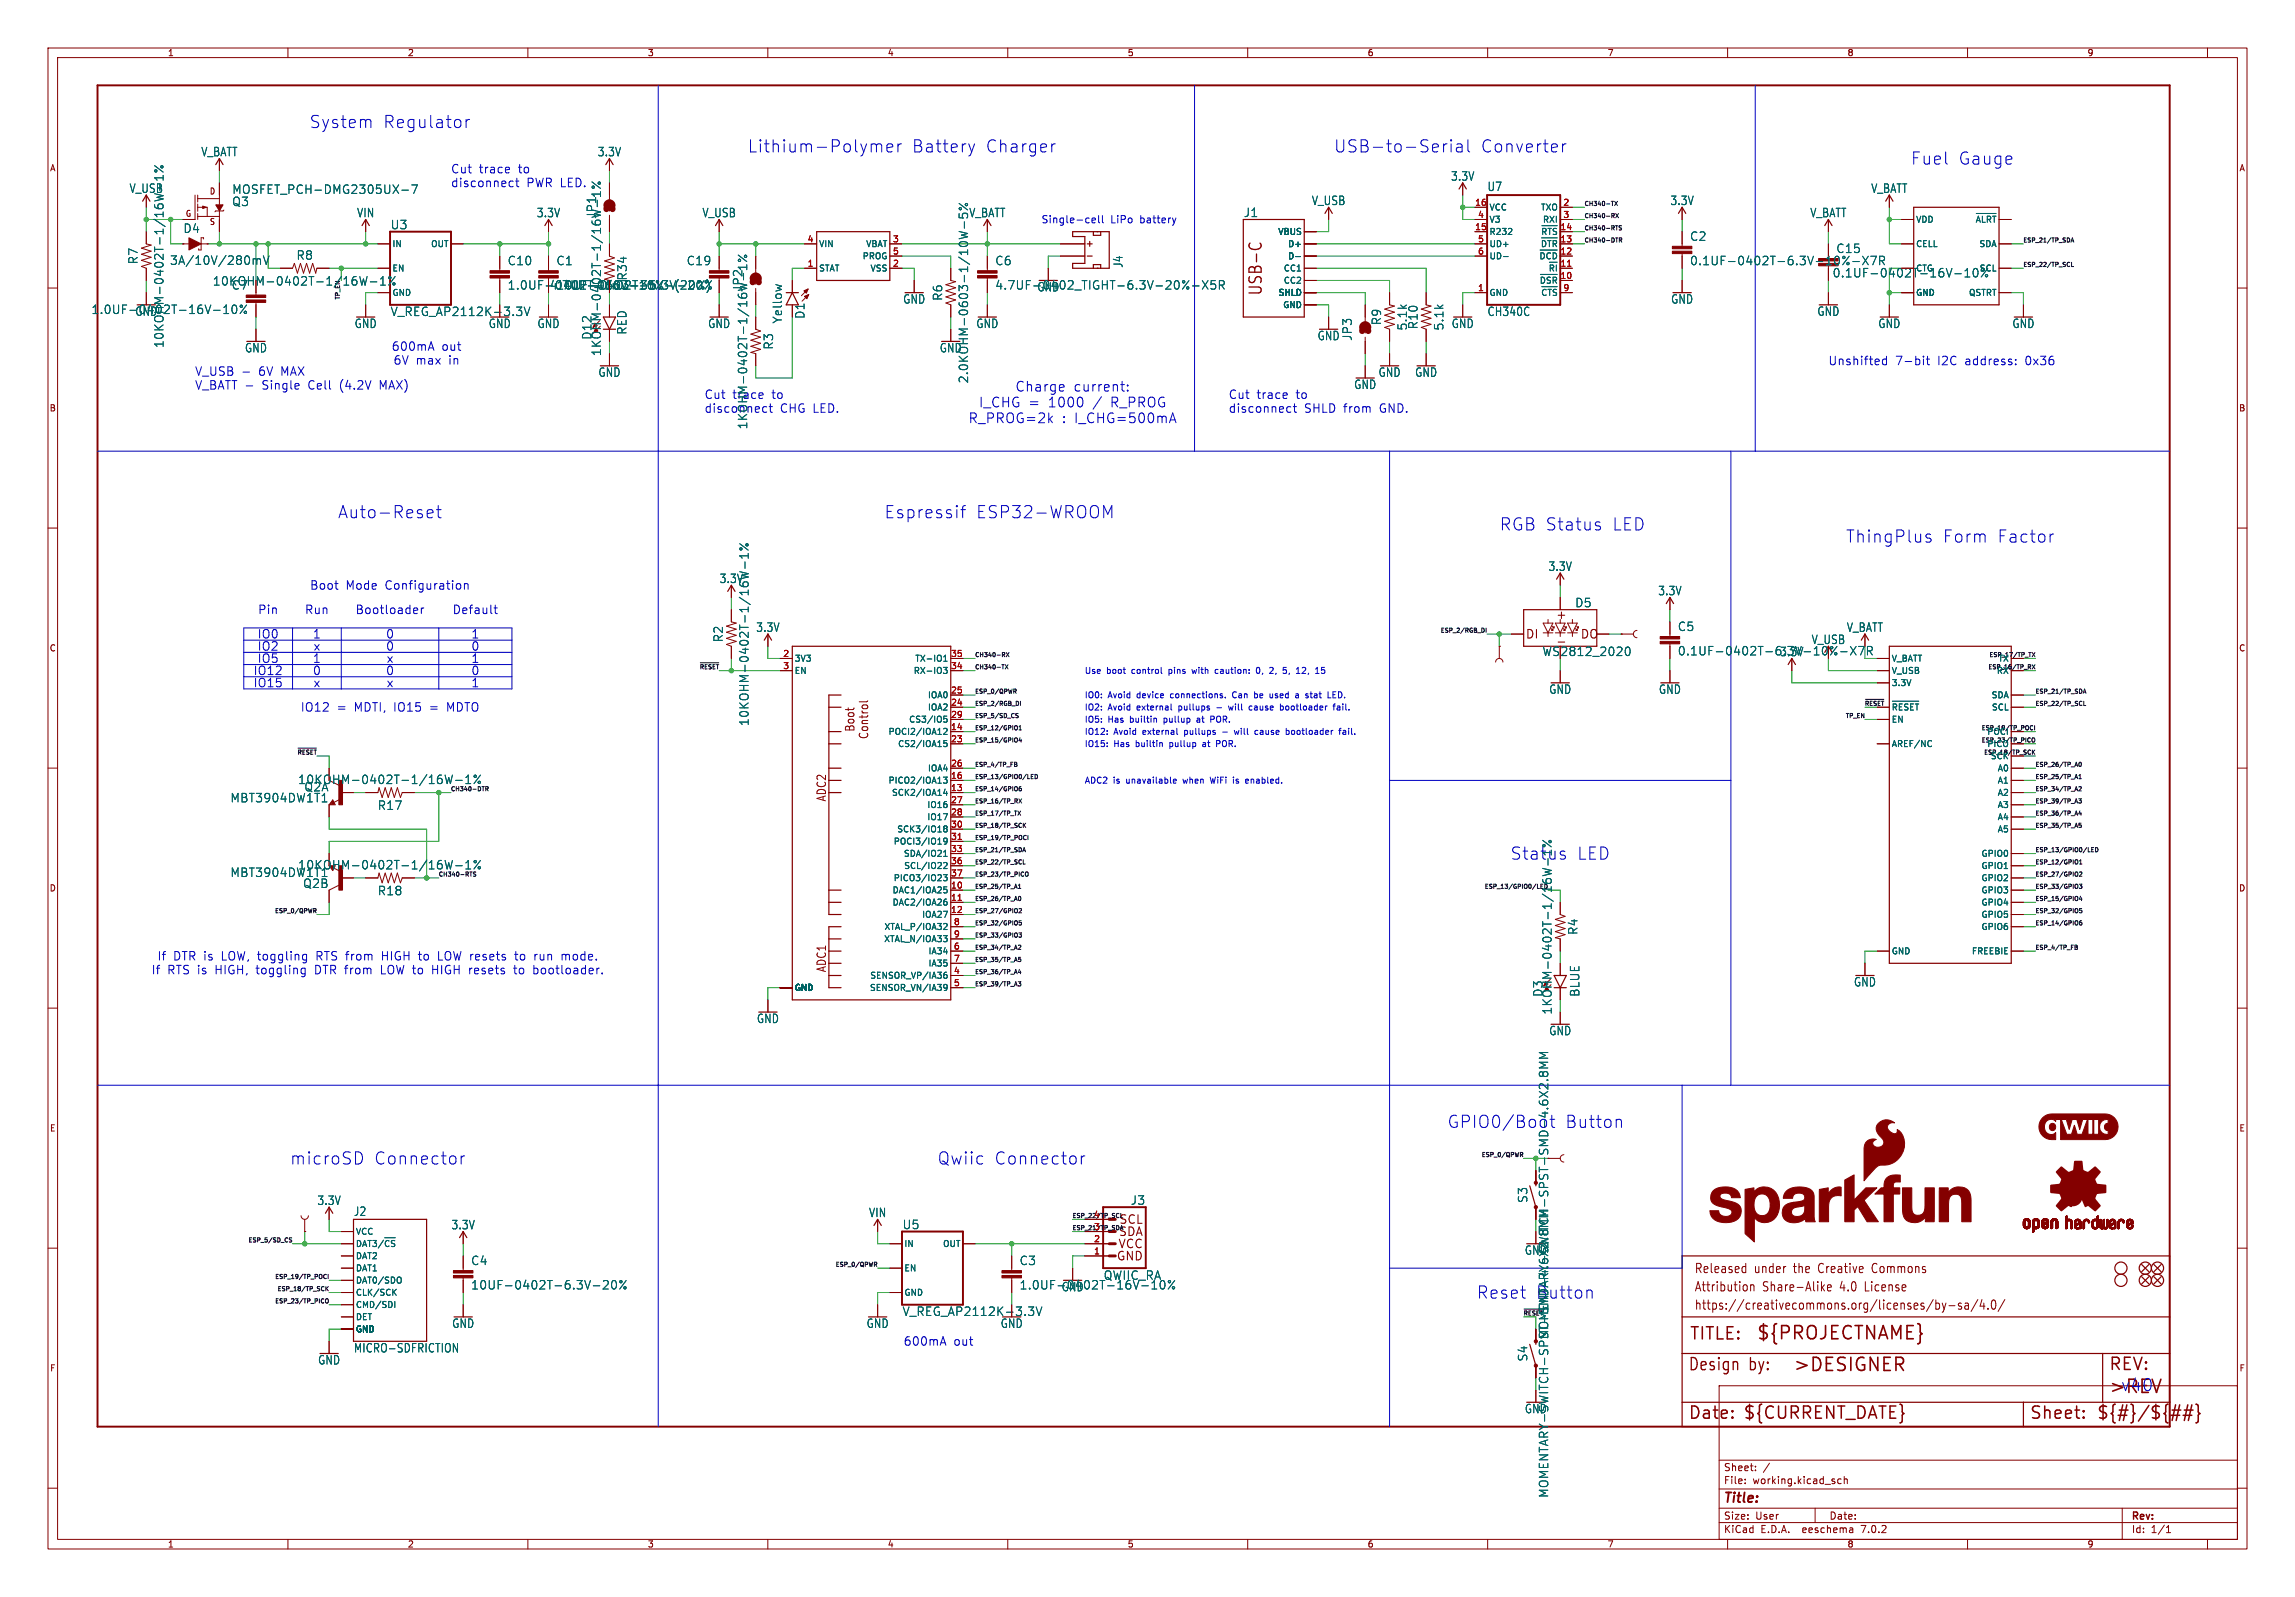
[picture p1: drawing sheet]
<svg xmlns="http://www.w3.org/2000/svg" width="478mm" height="333mm" viewBox="0 0 478 333" stroke-linecap="round" stroke-linejoin="round" font-family="sans-serif">
<defs><g id="words">
<g font-size="3.8" fill="#840000">
<text x="366" y="279.4">${PROJECTNAME}</text>
<text x="373.6" y="286">&gt;DESIGNER</text>
<text x="439.4" y="290.6">&gt;REV</text>
</g>
<g font-size="3.5" fill="#0000c2">
<text x="64.5" y="26.9">System</text>
<text x="79.8" y="26.9">Regulator</text>
<text x="155.9" y="31.9">Lithium-Polymer</text>
<text x="190" y="31.9">Battery</text>
<text x="205.2" y="31.9">Charger</text>
<text x="278" y="31.9">USB-to-Serial</text>
<text x="308.5" y="31.9">Converter</text>
<text x="398.2" y="34.5">Fuel</text>
<text x="408" y="34.5">Gauge</text>
<text x="70.5" y="108.1">Auto-Reset</text>
<text x="184.3" y="108.1">Espressif</text>
<text x="203.3" y="108.1">ESP32-WROOM</text>
<text x="312.5" y="110.7">RGB Status</text>
<text x="335.8" y="110.7">LED</text>
<text x="384.7" y="113.2">ThingPlus</text>
<text x="404.8" y="113.2">Form</text>
<text x="416" y="113.2">Factor</text>
<text x="328.6" y="179.3">LED</text>
<text x="326.1" y="235.1">Button</text>
<text x="60.5" y="242.8">microSD</text>
<text x="77.9" y="242.8">Connector</text>
<text x="195.4" y="242.8">Qwiic</text>
<text x="207.1" y="242.8">Connector</text>
<text x="307.8" y="270.7">Reset</text>
<text x="442" y="289.9">v40</text>
</g>
<g font-size="3.5" fill="#840000">
<text x="263.2" y="61.7" transform="rotate(-90 263.2 61.7)">USB-C</text>
<text x="352" y="279.4">TITLE:</text>
<text x="351.8" y="285.8">Design</text>
<text x="364.4" y="285.8">by:</text>
<text x="439.4" y="285.8">REV:</text>
<text x="351.8" y="295.9">Date:</text>
<text x="363.2" y="295.9">${CURRENT_DATE}</text>
<text x="422.9" y="295.9">Sheet:</text>
<text x="436.9" y="295.9">${#}/${##}</text>
</g>
<g font-size="3.5" fill="#006464">
<text x="314.8" y="179.3">Status</text>
<text x="301.7" y="235.1">GPIO0/Boot</text>
<text x="320" y="270.7">Button</text>
</g>
<g font-size="2.8" fill="#0000c2">
<text x="211.6" y="81.7">Charge</text>
<text x="223.7" y="81.7">current:</text>
<text x="201.8" y="88.3">R_PROG=2k</text>
<text x="204" y="85">I_CHG =</text>
<text x="218.3" y="85">1000</text>
<text x="221.2" y="88.3">: I_CHG=500mA</text>
<text x="227.5" y="85">/</text>
<text x="231.2" y="85">R_PROG</text>
</g>
<text font-size="2.8" fill="#840000" x="359.2" y="313.5">Title:</text>
<g font-size="2.7" fill="#840000">
<text x="353.1" y="269.2">Attribution</text>
<text x="353.1" y="265.4">Released</text>
<text x="365.5" y="265.4">under</text>
<text x="367.2" y="269.2">Share-Alike</text>
<text x="373.8" y="265.4">the</text>
<text x="379.1" y="265.4">Creative</text>
<text x="383.4" y="269.2">4.0</text>
<text x="388.8" y="269.2">License</text>
<text x="390.4" y="265.4">Commons</text>
<text x="353.1" y="273.1">https://creativecommons.org/licenses/by-sa/4.0/</text>
</g>
<g font-size="2.5" fill="#006464">
<text x="41.9" y="32.7">V_BATT</text>
<text x="124.5" y="32.7">3.3V</text>
<text x="27" y="40.3">V_USB</text>
<text x="48.3" y="40.6">MOSFET_PCH-DMG2305UX-7</text>
<text x="302.3" y="37.8">3.3V</text>
<text x="309.9" y="40">U7</text>
<text x="389.9" y="40.3">V_BATT</text>
<text x="48.3" y="43.1">Q3</text>
<text x="74.4" y="45.4">VIN</text>
<text x="81.4" y="47.9">U3</text>
<text x="111.8" y="45.4">3.3V</text>
<text x="124.4" y="45.6" transform="rotate(-90 124.4 45.6)">JP1</text>
<text x="146.3" y="45.4">V_USB</text>
<text x="201.9" y="45.4">V_BATT</text>
<text x="259.2" y="45.4">J1</text>
<text x="273.3" y="42.9">V_USB</text>
<text x="348" y="42.9">3.3V</text>
<text x="377.2" y="45.4">V_BATT</text>
<text x="38.2" y="48.7">D4</text>
<text x="352.1" y="50.3">C2</text>
<text x="382.6" y="52.9">C15</text>
<text x="28.9" y="55.1" transform="rotate(-90 28.9 55.1)">R7</text>
<text x="35.4" y="55.3">3A/10V/280mV</text>
<text x="44.3" y="59.6">10KOHM-0402T-1/16W-1%</text>
<text x="61.8" y="54.3">R8</text>
<text x="105.8" y="55.4">C10</text>
<text x="115.9" y="55.4">C1</text>
<text x="130.8" y="58.5" transform="rotate(-90 130.8 58.5)">R34</text>
<text x="143.1" y="55.4">C19</text>
<text x="207.4" y="55.4">C6</text>
<text x="234.1" y="55.8" transform="rotate(-90 234.1 55.8)">J4</text>
<text x="352.1" y="55.4">0.1UF-0402T-6.3V-10%-X7R</text>
<text x="19" y="65.6">1.0UF-0402T-16V-10%</text>
<text x="28.1" y="66">GND</text>
<text x="48.2" y="60.5">C7</text>
<text x="105.8" y="60.5">1.0UF-0402T-16V-10%</text>
<text x="154.9" y="60.9" transform="rotate(-90 154.9 60.9)">JP2</text>
<text x="188.2" y="63.4">GND</text>
<text x="196.5" y="62.7" transform="rotate(-90 196.5 62.7)">R6</text>
<text x="207.4" y="60.5">4.7UF-0402_TIGHT-6.3V-20%-X5R</text>
<text x="216.1" y="60.9">GND</text>
<text x="309.9" y="66">CH340C</text>
<text x="348.2" y="63.4">GND</text>
<text x="378.7" y="66">GND</text>
<text x="73.9" y="68.5">GND</text>
<text x="101.8" y="68.5">GND</text>
<text x="112" y="68.5">GND</text>
<text x="123.4" y="70.8" transform="rotate(-90 123.4 70.8)">D12</text>
<text x="130.7" y="69.8" transform="rotate(-90 130.7 69.8)">RED</text>
<text x="147.5" y="68.5">GND</text>
<text x="163.1" y="67.4" transform="rotate(-90 163.1 67.4)">Yellow</text>
<text x="167.8" y="66.5" transform="rotate(-90 167.8 66.5)">D1</text>
<text x="203.4" y="68.5">GND</text>
<text x="274.5" y="71">GND</text>
<text x="281.9" y="71" transform="rotate(-90 281.9 71)">JP3</text>
<text x="287.9" y="67.8" transform="rotate(-90 287.9 67.8)">R9</text>
<text x="293.3" y="68.9" transform="rotate(-90 293.3 68.9)">5.1k</text>
<text x="295.6" y="68.6" transform="rotate(-90 295.6 68.6)">R10</text>
<text x="300.9" y="68.9" transform="rotate(-90 300.9 68.9)">5.1k</text>
<text x="302.5" y="68.5">GND</text>
<text x="391.4" y="68.5">GND</text>
<text x="419.3" y="68.5">GND</text>
<text x="34.3" y="72.5" transform="rotate(-90 34.3 72.5)">10KOHM-0402T-1/16W-1%</text>
<text x="51" y="73.6">GND</text>
<text x="125.4" y="74.2" transform="rotate(-90 125.4 74.2)">1KOHM-0402T-1/16W-1%</text>
<text x="161.3" y="72.9" transform="rotate(-90 161.3 72.9)">R3</text>
<text x="195.8" y="73.6">GND</text>
<text x="124.7" y="78.7">GND</text>
<text x="152.6" y="83.2">trace</text>
<text x="201.9" y="79.9" transform="rotate(-90 201.9 79.9)">2.0KOHM-0603-1/10W-5%</text>
<text x="282.1" y="81.2">GND</text>
<text x="287.2" y="78.7">GND</text>
<text x="294.8" y="78.7">GND</text>
<text x="146.8" y="86.1">disconnect</text>
<text x="155.9" y="89.5" transform="rotate(-90 155.9 89.5)">1KOHM-0402T-1/16W-1%</text>
<text x="322.6" y="119.1">3.3V</text>
<text x="149.9" y="121.6">3.3V</text>
<text x="345.5" y="124.2">3.3V</text>
<text x="157.5" y="131.8">3.3V</text>
<text x="328.2" y="126.7">D5</text>
<text x="349.6" y="131.6">C5</text>
<text x="384.8" y="131.8">V_BATT</text>
<text x="150.8" y="133.8" transform="rotate(-90 150.8 133.8)">R2</text>
<text x="324.2" y="134.8">-</text>
<text x="370.9" y="136.9">3.3V</text>
<text x="377.5" y="134.3">V_USB</text>
<text x="322.8" y="144.7">GND</text>
<text x="345.6" y="144.7">GND</text>
<text x="156.2" y="151.3" transform="rotate(-90 156.2 151.3)">10KOHM-0402T-1/16W-1%</text>
<text x="48" y="167.3">MBT3904DW1T1</text>
<text x="62.1" y="163.5">10KOHM-0402T-1/16W-1%</text>
<text x="63.4" y="165">Q2A</text>
<text x="78.7" y="168.9">R17</text>
<text x="48" y="182.8">MBT3904DW1T1</text>
<text x="62.1" y="181.3">10KOHM-0402T-1/16W-1%</text>
<text x="63.1" y="185.1">Q2B</text>
<text x="78.7" y="186.7">R18</text>
<text x="328.9" y="194.8" transform="rotate(-90 328.9 194.8)">R4</text>
<text x="321.6" y="207.7" transform="rotate(-90 321.6 207.7)">D3</text>
<text x="329.3" y="207.7" transform="rotate(-90 329.3 207.7)">BLUE</text>
<text x="386.3" y="205.7">GND</text>
<text x="157.7" y="213.3">GND</text>
<text x="322.8" y="215.8">GND</text>
<text x="323.5" y="211.4" transform="rotate(-90 323.5 211.4)">1KOHM-0402T-1/16W-1%</text>
<text x="66.1" y="251.2">3.3V</text>
<text x="235.6" y="251.1">J3</text>
<text x="318.4" y="250.6" transform="rotate(-90 318.4 250.6)">S3</text>
<text x="73.7" y="253.4">J2</text>
<text x="94" y="256.2">3.3V</text>
<text x="181" y="253.7">VIN</text>
<text x="188" y="256.2">U5</text>
<text x="98.1" y="263.7">C4</text>
<text x="212.4" y="263.7">C3</text>
<text x="317.7" y="261.5">GND</text>
<text x="98.1" y="268.8">10UF-0402T-6.3V-20%</text>
<text x="212.4" y="268.8">1.0UF-0402T-16V-10%</text>
<text x="221.2" y="269.2">GND</text>
<text x="230" y="266.8">QWIIC_RA</text>
<text x="73.7" y="281.9">MICRO-SDFRICTION</text>
<text x="94.2" y="276.8">GND</text>
<text x="180.5" y="276.8">GND</text>
<text x="208.5" y="276.8">GND</text>
<text x="322.8" y="279" transform="rotate(-90 322.8 279)">MOMENTARY-SWITCH-SPST-SMD-4.6X2.8MM</text>
<text x="66.2" y="284.4">GND</text>
<text x="318.4" y="283.6" transform="rotate(-90 318.4 283.6)">S4</text>
<text x="317.7" y="294.6">GND</text>
<text x="322.8" y="312.1" transform="rotate(-90 322.8 312.1)">MOMENTARY-SWITCH-SPST-SMD-4.6X2.8MM</text>
</g>
<g font-size="2.5" fill="#0000c2">
<text x="94" y="36.2">Cut</text>
<text x="94" y="39.1">disconnect</text>
<text x="99.8" y="36.2">trace</text>
<text x="107.9" y="36.2">to</text>
<text x="109.7" y="39.1">PWR LED.</text>
<text x="81.6" y="73.3">600mA</text>
<text x="82" y="76.2">6V max</text>
<text x="92" y="73.3">out</text>
<text x="93.4" y="76.2">in</text>
<text x="381" y="76.2">Unshifted</text>
<text x="394.9" y="76.2">7-bit</text>
<text x="403.7" y="76.2">I2C</text>
<text x="409.4" y="76.2">address:</text>
<text x="421.9" y="76.2">0x36</text>
<text x="40.6" y="78.4">V_USB -</text>
<text x="40.6" y="81.3">V_BATT -</text>
<text x="53.8" y="78.4">6V MAX</text>
<text x="54.5" y="81.3">Single</text>
<text x="64.1" y="81.3">Cell</text>
<text x="70.6" y="81.3">(4.2V</text>
<text x="79" y="81.3">MAX)</text>
<text x="146.8" y="83.2">Cut</text>
<text x="160.7" y="83.2">to</text>
<text x="256" y="83.2">Cut</text>
<text x="261.8" y="83.2">trace</text>
<text x="270" y="83.2">to</text>
<text x="162.5" y="86.1">CHG LED.</text>
<text x="256" y="86.1">disconnect</text>
<text x="271.7" y="86.1">SHLD from</text>
<text x="287.4" y="86.1">GND.</text>
<text x="64.6" y="123">Boot</text>
<text x="72" y="123">Mode</text>
<text x="80.1" y="123">Configuration</text>
<text x="53.8" y="128.1">Pin</text>
<text x="63.5" y="128.1">Run</text>
<text x="74.1" y="128.1">Bootloader</text>
<text x="94.3" y="128.1">Default</text>
<text x="53.7" y="135.7">IO2</text>
<text x="53.7" y="133.2">IO0</text>
<text x="65.2" y="133.2">1</text>
<text x="65.3" y="135.7">x</text>
<text x="80.4" y="135.7">0</text>
<text x="80.4" y="133.2">0</text>
<text x="98.2" y="133.2">1</text>
<text x="98.2" y="135.7">0</text>
<text x="52.8" y="143.3">IO15</text>
<text x="52.8" y="140.8">IO12</text>
<text x="53.7" y="138.2">IO5</text>
<text x="65.2" y="138.2">1</text>
<text x="65.2" y="140.8">0</text>
<text x="65.3" y="143.3">x</text>
<text x="80.4" y="140.8">0</text>
<text x="80.5" y="143.3">x</text>
<text x="80.5" y="138.2">x</text>
<text x="98.2" y="143.3">1</text>
<text x="98.2" y="140.8">0</text>
<text x="98.2" y="138.2">1</text>
<text x="62.6" y="148.4">IO12</text>
<text x="70.1" y="148.4">=</text>
<text x="73.7" y="148.4">MDTI, IO15</text>
<text x="89.4" y="148.4">=</text>
<text x="93" y="148.4">MDTO</text>
<text x="31.6" y="203.2">If</text>
<text x="32.8" y="200.3">If</text>
<text x="34.8" y="203.2">RTS is</text>
<text x="36" y="200.3">DTR is</text>
<text x="44.7" y="203.2">HIGH, toggling</text>
<text x="46" y="200.3">LOW, toggling</text>
<text x="65.5" y="203.2">DTR from</text>
<text x="65.8" y="200.3">RTS from</text>
<text x="79.2" y="203.2">LOW to</text>
<text x="79.5" y="200.3">HIGH to</text>
<text x="90" y="203.2">HIGH resets</text>
<text x="91.2" y="200.3">LOW resets</text>
<text x="107.1" y="203.2">to</text>
<text x="107.3" y="200.3">to</text>
<text x="111.1" y="203.2">bootloader.</text>
<text x="111.3" y="200.3">run</text>
<text x="117" y="200.3">mode.</text>
<text x="188.3" y="280.5">600mA</text>
<text x="198.6" y="280.5">out</text>
</g>
<g font-size="2.5" fill="#840000">
<text x="381.8" y="58">0.1UF-0402T-16V-10%</text>
<text x="81.4" y="66">V_REG_AP2112K-3.3V</text>
<text x="115.9" y="60.5">10UF-0402T-6.3V-20%</text>
<text x="324.2" y="129.2">+</text>
<text x="317.9" y="133.2">DI</text>
<text x="321.4" y="136.8">WS2812_2020</text>
<text x="329.3" y="133.2">DO</text>
<text x="349.6" y="136.7">0.1UF-0402T-6.3V-10%-X7R</text>
<text x="172.3" y="167" transform="rotate(-90 172.3 167)">ADC2</text>
<text x="172.3" y="202.6" transform="rotate(-90 172.3 202.6)">ADC1</text>
<text x="232.6" y="262.8">GND</text>
<text x="233" y="260.2">VCC</text>
<text x="188" y="274.3">V_REG_AP2112K-3.3V</text>
</g>
<g font-size="2.5" fill="#0f0f0f">
<text x="233.1" y="257.7">SDA</text>
<text x="233.1" y="255.2">SCL</text>
</g>
<g font-size="2.1" fill="#0000c2">
<text x="217" y="46.7">Single-cell</text>
<text x="231.4" y="46.7">LiPo</text>
<text x="237.5" y="46.7">battery</text>
</g>
<g font-size="2.1" fill="#840000">
<text x="359.2" y="309.3">File:</text>
<text x="359.2" y="306.6">Sheet:</text>
<text x="365.2" y="309.3">working.kicad_sch</text>
<text x="359.2" y="316.7">Size:</text>
<text x="365.8" y="316.7">User</text>
<text x="381.2" y="316.7">Date:</text>
<text x="444.2" y="316.9">Rev:</text>
<text x="359.2" y="319.5">KiCad</text>
<text x="366.9" y="319.5">E.D.A.</text>
<text x="375.6" y="319.5">eeschema</text>
<text x="387.9" y="319.5">7.0.2</text>
<text x="444.2" y="319.5">Id:</text>
<text x="448.2" y="319.5">1/1</text>
</g>
<g font-size="1.8" fill="#840000">
<text x="35" y="11.8">1</text>
<text x="85" y="11.8">2</text>
<text x="135" y="11.8">3</text>
<text x="185" y="11.8">4</text>
<text x="235" y="11.8">5</text>
<text x="285" y="11.8">6</text>
<text x="335" y="11.8">7</text>
<text x="385" y="11.8">8</text>
<text x="435" y="11.8">9</text>
<text x="10.4" y="35.8">A</text>
<text x="466.6" y="35.8">A</text>
<text x="43.7" y="40.7">D</text>
<text x="38.7" y="45.3">G</text>
<text x="43.7" y="47">S</text>
<text x="10.3" y="85.8">B</text>
<text x="466.5" y="85.8">B</text>
<text x="10.3" y="135.8">C</text>
<text x="466.5" y="135.8">C</text>
<text x="10.3" y="185.8">D</text>
<text x="466.5" y="185.8">D</text>
<text x="10.4" y="235.8">E</text>
<text x="466.6" y="235.8">E</text>
<text x="10.4" y="285.8">F</text>
<text x="466.6" y="285.8">F</text>
<text x="35" y="322.5">1</text>
<text x="85" y="322.5">2</text>
<text x="135" y="322.5">3</text>
<text x="185" y="322.5">4</text>
<text x="235" y="322.5">5</text>
<text x="285" y="322.5">6</text>
<text x="335" y="322.5">7</text>
<text x="385" y="322.5">8</text>
<text x="435" y="322.5">9</text>
</g>
<g font-size="1.8" fill="#a90000">
<text x="307.3" y="42.9">16</text>
<text x="307.9" y="45.5">4</text>
<text x="325.7" y="42.9">2</text>
<text x="325.7" y="45.5">3</text>
<text x="168.2" y="50.5">4</text>
<text x="186" y="50.5">3</text>
<text x="186" y="53.1">5</text>
<text x="307.3" y="48">15</text>
<text x="307.9" y="50.5">5</text>
<text x="307.9" y="53.1">6</text>
<text x="325.1" y="53.1">12</text>
<text x="325.1" y="50.5">13</text>
<text x="325.1" y="48">14</text>
<text x="168.2" y="55.6">1</text>
<text x="186" y="55.6">2</text>
<text x="325.1" y="58.2">10</text>
<text x="325.1" y="55.6">11</text>
<text x="307.9" y="60.7">1</text>
<text x="325.7" y="60.7">9</text>
<text x="163.2" y="136.9">2</text>
<text x="198.1" y="136.9">35</text>
<text x="163.2" y="139.4">3</text>
<text x="198.1" y="139.4">34</text>
<text x="198.1" y="147.1">24</text>
<text x="198.1" y="144.5">25</text>
<text x="198.1" y="149.6">29</text>
<text x="198.1" y="152.1">14</text>
<text x="198.1" y="154.7">23</text>
<text x="198.1" y="159.8">26</text>
<text x="198.1" y="164.8">13</text>
<text x="198.1" y="162.3">16</text>
<text x="198.1" y="167.4">27</text>
<text x="198.1" y="169.9">28</text>
<text x="198.1" y="172.5">30</text>
<text x="198.1" y="175">31</text>
<text x="198.1" y="177.5">33</text>
<text x="198.1" y="185.2">10</text>
<text x="198.1" y="180.1">36</text>
<text x="198.1" y="182.6">37</text>
<text x="198.1" y="187.7">11</text>
<text x="198.1" y="190.2">12</text>
<text x="198.7" y="197.9">6</text>
<text x="198.7" y="192.8">8</text>
<text x="198.7" y="195.3">9</text>
<text x="198.7" y="202.9">4</text>
<text x="198.7" y="200.4">7</text>
<text x="198.7" y="205.5">5</text>
<text x="227.9" y="256.3">3</text>
<text x="227.9" y="253.7">4</text>
<text x="227.9" y="261.4">1</text>
<text x="227.9" y="258.8">2</text>
</g>
<g font-size="1.8" fill="#006464">
<text x="310.4" y="44">VCC</text>
<text x="310.4" y="46.5">V3</text>
<text x="321" y="44">TXO</text>
<text x="321.4" y="46.5">RXI</text>
<text x="399.3" y="46.5">VDD</text>
<text x="411.6" y="47.2">~{ALRT}</text>
<text x="81.8" y="51.6">IN</text>
<text x="89.7" y="51.6">OUT</text>
<text x="170.7" y="51.6">VIN</text>
<text x="180.4" y="51.6">VBAT</text>
<text x="266.2" y="49.1">VBUS</text>
<text x="268.3" y="51.6">D+</text>
<text x="310.4" y="49.1">R232</text>
<text x="310.4" y="51.6">UD+</text>
<text x="321" y="52.2">~{DTR}</text>
<text x="321" y="49.7">~{RTS}</text>
<text x="399.3" y="51.6">CELL</text>
<text x="412.4" y="51.6">SDA</text>
<text x="81.8" y="56.7">EN</text>
<text x="170.7" y="56.7">STAT</text>
<text x="179.6" y="54.2">PROG</text>
<text x="181.3" y="56.7">VSS</text>
<text x="267.4" y="56.7">CC1</text>
<text x="267.4" y="59.2">CC2</text>
<text x="268.3" y="54.2">D-</text>
<text x="310.4" y="54.2">UD-</text>
<text x="320.7" y="54.8">~{DCD}</text>
<text x="320.7" y="59.9">~{DSR}</text>
<text x="322.6" y="57.3">~{RI}</text>
<text x="399.3" y="56.7">CTG</text>
<text x="412.4" y="56.7">SCL</text>
<text x="81.8" y="61.8">GND</text>
<text x="266.3" y="61.8">SHLD</text>
<text x="267.3" y="64.3">GND</text>
<text x="310.4" y="61.8">GND</text>
<text x="321" y="62.4">~{CTS}</text>
<text x="399.3" y="61.8">GND</text>
<text x="410.2" y="61.8">QSTRT</text>
<text x="165.6" y="138">3V3</text>
<text x="190.6" y="138">TX-IO1</text>
<text x="394.2" y="138">V_BATT</text>
<text x="416.3" y="138">TX</text>
<text x="165.6" y="140.5">EN</text>
<text x="190.3" y="140.5">RX-IO3</text>
<text x="394.2" y="140.5">V_USB</text>
<text x="394.2" y="143.1">3.3V</text>
<text x="416" y="140.5">RX</text>
<text x="193.3" y="148.1">IOA2</text>
<text x="193.3" y="145.6">IOA0</text>
<text x="394.2" y="148.8">~{RESET}</text>
<text x="414.9" y="145.6">SDA</text>
<text x="415" y="148.1">SCL</text>
<text x="185" y="153.2">POCI2/IOA12</text>
<text x="187" y="155.8">CS2/IOA15</text>
<text x="189.3" y="150.7">CS3/IO5</text>
<text x="394.2" y="150.7">EN</text>
<text x="394.2" y="155.8">AREF/NC</text>
<text x="414" y="153.2">POCI</text>
<text x="414" y="155.8">PICO</text>
<text x="193.3" y="160.8">IOA4</text>
<text x="414.7" y="158.3">SCK</text>
<text x="416.2" y="160.8">A0</text>
<text x="185" y="163.4">PICO2/IOA13</text>
<text x="185.8" y="165.9">SCK2/IOA14</text>
<text x="416.2" y="165.9">A2</text>
<text x="416.2" y="163.4">A1</text>
<text x="186.8" y="173.5">SCK3/IO18</text>
<text x="193.1" y="168.5">IO16</text>
<text x="193.1" y="171">IO17</text>
<text x="416.2" y="173.5">A5</text>
<text x="416.2" y="171">A4</text>
<text x="416.2" y="168.5">A3</text>
<text x="186.1" y="176.1">POCI3/IO19</text>
<text x="188.2" y="178.6">SDA/IO21</text>
<text x="412.8" y="178.6">GPIO0</text>
<text x="186.1" y="183.7">PICO3/IO23</text>
<text x="188.3" y="181.2">SCL/IO22</text>
<text x="412.8" y="183.7">GPIO2</text>
<text x="412.8" y="181.2">GPIO1</text>
<text x="185.9" y="186.2">DAC1/IOA25</text>
<text x="185.9" y="188.8">DAC2/IOA26</text>
<text x="192" y="191.3">IOA27</text>
<text x="412.8" y="191.3">GPIO5</text>
<text x="412.8" y="188.8">GPIO4</text>
<text x="412.8" y="186.2">GPIO3</text>
<text x="184.1" y="196.4">XTAL_N/IOA33</text>
<text x="184.2" y="193.9">XTAL_P/IOA32</text>
<text x="412.8" y="193.9">GPIO6</text>
<text x="193.4" y="198.9">IA34</text>
<text x="193.4" y="201.5">IA35</text>
<text x="394.2" y="198.9">GND</text>
<text x="410.8" y="198.9">FREEBIE</text>
<text x="165.6" y="206.6">GND</text>
<text x="181.2" y="206.6">SENSOR_VN/IA39</text>
<text x="181.2" y="204">SENSOR_VP/IA36</text>
<text x="74.2" y="257.4">VCC</text>
<text x="74.2" y="262.4">DAT2</text>
<text x="74.2" y="260.5">DAT3/~{CS}</text>
<text x="188.5" y="259.9">IN</text>
<text x="196.4" y="259.9">OUT</text>
<text x="74.2" y="267.5">DAT0/SDO</text>
<text x="74.2" y="265">DAT1</text>
<text x="188.5" y="265">EN</text>
<text x="74.2" y="272.6">CMD/SDI</text>
<text x="74.2" y="270.1">CLK/SCK</text>
<text x="74.2" y="275.1">DET</text>
<text x="188.5" y="270.1">GND</text>
<text x="74.2" y="277.7">GND</text>
</g>
<g font-size="1.8" fill="#0000c2">
<text x="226.1" y="140.5">Use</text>
<text x="230.6" y="140.5">boot</text>
<text x="235.9" y="140.5">control</text>
<text x="243.7" y="140.5">pins</text>
<text x="248.7" y="140.5">with</text>
<text x="253.6" y="140.5">caution:</text>
<text x="262.3" y="140.5">0,</text>
<text x="265.2" y="140.5">2,</text>
<text x="268.1" y="140.5">5,</text>
<text x="271" y="140.5">12,</text>
<text x="275.2" y="140.5">15</text>
<text x="226.1" y="148.1">IO2:</text>
<text x="226.1" y="145.6">IO0:</text>
<text x="230.9" y="148.1">Avoid</text>
<text x="230.9" y="145.6">Avoid</text>
<text x="237" y="148.1">external</text>
<text x="237" y="145.6">device</text>
<text x="244" y="145.6">connections.</text>
<text x="245.7" y="148.1">pullups</text>
<text x="253.8" y="148.1">-</text>
<text x="256.4" y="148.1">will</text>
<text x="257.1" y="145.6">Can</text>
<text x="260.8" y="148.1">cause</text>
<text x="261.8" y="145.6">be</text>
<text x="265.1" y="145.6">used</text>
<text x="267.4" y="148.1">bootloader</text>
<text x="270.6" y="145.6">a</text>
<text x="272.9" y="145.6">stat</text>
<text x="277.6" y="145.6">LED.</text>
<text x="278.7" y="148.1">fail.</text>
<text x="226.1" y="153.2">IO12:</text>
<text x="226.1" y="155.8">IO15:</text>
<text x="226.1" y="150.7">IO5:</text>
<text x="230.9" y="150.7">Has</text>
<text x="232.1" y="153.2">Avoid</text>
<text x="232.1" y="155.8">Has</text>
<text x="235.5" y="150.7">builtin</text>
<text x="236.7" y="155.8">builtin</text>
<text x="238.2" y="153.2">external</text>
<text x="242.6" y="150.7">pullup</text>
<text x="243.9" y="155.8">pullup</text>
<text x="246.9" y="153.2">pullups</text>
<text x="249.7" y="150.7">at</text>
<text x="250.9" y="155.8">at</text>
<text x="252.6" y="150.7">POR.</text>
<text x="253.8" y="155.8">POR.</text>
<text x="255" y="153.2">-</text>
<text x="257.7" y="153.2">will</text>
<text x="262" y="153.2">cause</text>
<text x="268.6" y="153.2">bootloader</text>
<text x="279.9" y="153.2">fail.</text>
<text x="226.1" y="163.4">ADC2 is</text>
<text x="234.7" y="163.4">unavailable</text>
<text x="246.7" y="163.4">when</text>
<text x="252.5" y="163.4">WiFi</text>
<text x="257.4" y="163.4">is</text>
<text x="260.1" y="163.4">enabled.</text>
</g>
<g font-size="1.2" fill="#0f0f0f">
<text x="330.2" y="42.9">CH340-TX</text>
<text x="330.2" y="45.5">CH340-RX</text>
<text x="330.2" y="50.6">CH340-DTR</text>
<text x="330.2" y="48">CH340-RTS</text>
<text x="421.6" y="50.6">ESP_21/TP_SDA</text>
<text x="421.6" y="55.6">ESP_22/TP_SCL</text>
<text x="70.9" y="62.6" transform="rotate(-90 70.9 62.6)">TP_EN</text>
<text x="300" y="131.8">ESP_2/RGB_DI</text>
<text x="203.2" y="136.9">CH340-RX</text>
<text x="414.4" y="136.9">ESP_17/TP_TX</text>
<text x="145.6" y="139.5">~{RESET}</text>
<text x="203.2" y="139.5">CH340-TX</text>
<text x="414.2" y="139.5">ESP_16/TP_RX</text>
<text x="203.2" y="149.6">ESP_5/SD_CS</text>
<text x="203.2" y="144.5">ESP_0/QPWR</text>
<text x="203.2" y="147.1">ESP_2/RGB_DI</text>
<text x="384.4" y="149.6">TP_EN</text>
<text x="388.6" y="147.1">~{RESET}</text>
<text x="424.2" y="144.5">ESP_21/TP_SDA</text>
<text x="424.2" y="147.1">ESP_22/TP_SCL</text>
<text x="203.2" y="152.2">ESP_12/GPIO1</text>
<text x="203.2" y="154.7">ESP_15/GPIO4</text>
<text x="412.8" y="152.2">ESP_19/TP_POCI</text>
<text x="412.8" y="154.7">ESP_23/TP_PICO</text>
<text x="61.8" y="157.2">~{RESET}</text>
<text x="203.2" y="159.8">ESP_4/TP_FB</text>
<text x="413.3" y="157.2">ESP_18/TP_SCK</text>
<text x="424.2" y="159.8">ESP_26/TP_A0</text>
<text x="94" y="164.9">CH340-DTR</text>
<text x="203.2" y="164.9">ESP_14/GPIO6</text>
<text x="203.2" y="167.4">ESP_16/TP_RX</text>
<text x="203.2" y="162.3">ESP_13/GPIO0/LED</text>
<text x="424.2" y="167.4">ESP_39/TP_A3</text>
<text x="424.2" y="164.9">ESP_34/TP_A2</text>
<text x="424.2" y="162.3">ESP_25/TP_A1</text>
<text x="203.2" y="172.5">ESP_18/TP_SCK</text>
<text x="203.2" y="169.9">ESP_17/TP_TX</text>
<text x="424.2" y="169.9">ESP_36/TP_A4</text>
<text x="424.2" y="172.5">ESP_35/TP_A5</text>
<text x="203.2" y="175">ESP_19/TP_POCI</text>
<text x="203.2" y="177.6">ESP_21/TP_SDA</text>
<text x="424.2" y="177.6">ESP_13/GPIO0/LED</text>
<text x="91.4" y="182.6">CH340-RTS</text>
<text x="203.2" y="180.1">ESP_22/TP_SCL</text>
<text x="203.2" y="185.2">ESP_25/TP_A1</text>
<text x="203.2" y="182.6">ESP_23/TP_PICO</text>
<text x="309.2" y="185.2">ESP_13/GPIO0/LED</text>
<text x="424.2" y="180.1">ESP_12/GPIO1</text>
<text x="424.2" y="182.6">ESP_27/GPIO2</text>
<text x="424.2" y="185.2">ESP_33/GPIO3</text>
<text x="57.1" y="190.3">ESP_0/QPWR</text>
<text x="203.2" y="190.3">ESP_27/GPIO2</text>
<text x="203.2" y="187.7">ESP_26/TP_A0</text>
<text x="424.2" y="190.3">ESP_32/GPIO5</text>
<text x="424.2" y="187.7">ESP_15/GPIO4</text>
<text x="203.2" y="195.3">ESP_33/GPIO3</text>
<text x="203.2" y="197.9">ESP_34/TP_A2</text>
<text x="203.2" y="192.8">ESP_32/GPIO5</text>
<text x="424.2" y="192.8">ESP_14/GPIO6</text>
<text x="424.2" y="197.9">ESP_4/TP_FB</text>
<text x="203.2" y="200.4">ESP_35/TP_A5</text>
<text x="203.2" y="203">ESP_36/TP_A4</text>
<text x="203.2" y="205.5">ESP_39/TP_A3</text>
<text x="308.6" y="241.1">ESP_0/QPWR</text>
<text x="223.5" y="253.8">ESP_22/TP_SCL</text>
<text x="223.5" y="256.3">ESP_21/TP_SDA</text>
<text x="51.6" y="258.8">ESP_5/SD_CS</text>
<text x="174" y="263.9">ESP_0/QPWR</text>
<text x="57.2" y="266.5">ESP_19/TP_POCI</text>
<text x="57.7" y="269">ESP_18/TP_SCK</text>
<text x="57.2" y="271.5">ESP_23/TP_PICO</text>
</g>
<text font-size="1.2" fill="#006464" x="317.5" y="274.1">~{RESET}</text>
</g></defs>
<g fill="none" stroke="#840000" stroke-width=".21">
<path d="M10 10h458.2v312.7h-458.2zM12 12h454.2v308.7h-454.2zM60 10v2M110 10v2M160 10v2M210 10v2M260 10v2M310 10v2M360 10v2M410 10v2M460 10v2M45.7 33v2.6"/>
<path d="M45.7 38.1v4.5M127 33v2.6M127 38.1v3.4M304.8 38.1v2.5M10 60h2M30.5 48.3v2.5l1 .3-2 .6 2 .6-2 .7 2 .6-2 .6 2 .7-2 .6 1 .4v2.5M30.5 40.6v2.6M38.1 50.8h.1M38.1 50.8h1.3M40.6 40.6v5.1h-2.5M41.2 40.6v1.5M41.2 42.5v1.5"/>
<path d="M41.2 44.5v1.2M41.2 45.1h4.5M41.2 41.4h4.5M41.2 43.2h2v1.9M41.9 50.8h1.3M42.4 49.8v-.3h-.5v2.6h-.5v-.3M43.2 50.8h.1M45.7 44v4.3M46.7 43.8l-.2 .1h-1.5l-.2 .2M53.3 58.4v3.1M58.4 55.9h2.6l.3-1 .7 2 .6-2 .6 2 .7-2 .6 2 .7-2 .6 2 .2-1h2.6M76.2 45.7v2.6"/>
<path d="M78.7 55.9h2.6M78.7 50.8h2.6M94 50.8h2.5M104.1 53.3v3.1M104.1 57.9v3.1M114.3 45.7v2.6M114.3 53.3v3.1M127 44.8v3.5M127 50.8v2.5l1 .4-2 .7 2 .6-2 .6 2 .7-2 .6 2 .6-2 .7M149.9 45.7v2.6M149.9 53.3v3.1M149.9 57.9v3.1"/>
<path d="M157.5 53.3v3.5M165.1 58.4v2.6M167.6 55.9h2.6M167.6 50.8h2.6M185.4 55.9h2.6M185.4 50.8h2.6M185.4 53.3h2.6M190.5 58.4v2.6M198.1 55.9v2.5l1 .3-2 .6 2 .6-2 .7 2 .6-2 .6 2 .7-2 .6 1 .4v2.5M205.7 45.7v2.6M205.7 53.3v3.1M205.7 57.9v3.1"/>
<path d="M218.4 55.9v2.5M221 50.8h5.1M221 53.3h5.1M228.6 55.9h.1M228.6 48.3h.1M271.8 55.9h2.5M271.8 50.8h2.5M271.8 53.3h2.5M271.8 58.4h2.5M271.8 48.3h2.5M276.9 43.2v2.5M307.3 50.8h2.6"/>
<path d="M307.3 43.2h2.6M307.3 45.7h2.6M307.3 53.3h2.6M307.3 48.3h2.6M325.1 55.9h2.6M325.1 50.8h2.6M325.1 43.2h2.6M325.1 45.7h2.6M325.1 53.3h2.6M325.1 58.4h2.6M325.1 48.3h2.6M350.5 43.2v2.5"/>
<path d="M350.5 48.3v3M350.5 52.8v3.1M350.5 58.4v2.6M381 45.7v2.6M381 50.8v2.5M381 55.9v2.5M393.7 40.6v2.6M396.2 50.8h2.6M396.2 45.7h2.6M416.6 55.9h2.5M416.6 50.8h2.5M416.6 45.7h2.5"/>
<path d="M466.2 60h2M30.5 61v2.5M53.3 63v3M53.3 68.6v2.5M76.2 63.5v2.5M78.7 61h2.6M114.3 63.5v2.5M127 63.5v2.5M127 68.6v2.5M127 73.7v2.5M149.9 63.5v2.5M157.5 66v2.6l1 .4-2 .6 2 .6-2 .7 2 .6-2 .6 2 .7-2 .6 1 .3v2.5"/>
<path d="M157.5 60.1v3.4M165.1 63.5v2.5M168.4 60.2l-1.4 1.4M168.5 61.3l-1.4 1.4M198.1 68.6v2.5M205.7 63.5v2.5M271.8 61h2.5M271.8 63.5h2.5M276.9 66v2.6M284.5 63.5v3.4M284.5 70.2v3.5M284.5 76.2v2.5"/>
<path d="M289.6 61v2.5l1 .3-2.1 .6 2.1 .6-2.1 .7 2.1 .6-2.1 .6 2.1 .7-2.1 .6 1.1 .4v2.5M289.6 73.7v2.5M297.2 61v2.5l1 .3-2 .6 2 .6-2 .7 2 .6-2 .6 2 .7-2 .6 1 .4v2.5M297.2 73.7v2.5M304.8 63.5v2.5M307.3 61h2.6M325.1 61h2.6M381 61v2.5M393.7 63.5v2.5M396.2 61h2.6M416.6 61h2.5M421.6 63.5v2.5"/>
<path d="M10 110h2M325.1 119.4v2.5M466.2 110h2M152.4 121.9v2.6M152.4 127v2.5l1 .3-2 .6 2 .7-2 .6 2 .6-2 .7 2 .6-2 .6 1 .4v2.6M160 132.1v2.5M162.6 137.2h2.5M162.6 139.7h2.5M198.1 137.2h2.6M198.1 139.7h2.6M311.7 137.9a.76 .76 0 0 1 .7-.7 .76 .76 0 0 1 .8 .7M312.4 134.6h.1"/>
<path d="M312.4 134.6v2.6M315 132.1h2.5M321.6 131.8h2M321.6 129.8h2l-1 2zM322.6 129v.8M322.6 131.8v.8M323.2 130.9l.3 .3M323.5 130.4l.2 .3M323.6 131.1v.2h-.3zM323.6 130.8l.2-.2v.2zM324.1 131.8h2M324.1 129.8l1 2"/>
<path d="M325.1 124.5v2.5M325.1 131.8v.8M325.1 139.7v2.5M325.8 130.9l.2 .3M326 130.4l.3 .3M326.1 131.1v.2h-.2zM326.1 129.8l-1 2M326.4 130.6v.2h-.3zM326.6 131.8h2.1M326.6 129.8h2.1l-1 2zM327.7 129v.8M327.7 131.8v.8"/>
<path d="M328.3 130.9l.2 .3M328.5 130.4l.3 .3M328.7 131.1l-.3 .2h.3M332.7 132.1h2.6M337.8 132.1h.1M337.8 132.1h2.6M341.1 131.3a.76 .76 0 0 0-.7 .8 .76 .76 0 0 0 .7 .7M348 124.5v2.5M348 129.5v3.1M348 134.1v3.1M348 139.7v2.5M373.4 137.2v2.5"/>
<path d="M388.6 132.1v2.5M391.2 137.2h2.5M391.2 139.7h2.5M419.1 137.2h2.5M419.1 139.7h2.5M10 160h2M176.3 151.4l.4-.1 .3 .3a.49 .49 0 0 1 .5-.4 .49 .49 0 0 1 .4 .3v.6h-1.7zM176.8 147.4v.6M176.8 150l.8-.2 .3 .2v.3l-.3 .3h-.5l-.3-.3zM176.8 148.6l.8-.1 .3 .1v.4l-.3 .2h-.5l-.3-.2zM177 151.6v.5M177.9 147.4l-.2 .4h-1.5"/>
<path d="M179.2 152.7l-.1 .1a.51 .51 0 0 0 .4 .8l.6 .1a.68 .68 0 0 0 .7-.7l-.1-.3M179.6 148.5h1.2M179.6 148.1l.1 .2 .3 .2M179.6 149v.6M179.6 150.7h1.2M179.7 151.5l.8-.1 .2 .1 .1 .4-.3 .3h-.5l-.4-.3zM179.7 147l.8-.2 .2 .2 .1 .3-.3 .3h-.5l-.4-.3zM180.8 149l-.2 .4h-1.6M180.8 150.1h-1.1l-.1 .4 .2 .2M180.8 146l-.2 .2h-1.6M198.1 152.4h2.6M198.1 154.9h2.6"/>
<path d="M198.1 147.3h2.6M198.1 144.8h2.6M198.1 149.9h2.6M391.2 154.9h2.5M391.2 147.3h2.5M391.2 149.9h2.5M391.2 142.2h2.5M419.1 152.4h2.5M419.1 154.9h2.5M419.1 147.3h2.5M419.1 144.8h2.5M419.1 157.5h2.5"/>
<path d="M466.2 160h2M68.6 160v2.6M68.6 167.6v2.6M68.6 177.8v2.5M69.3 166.6l.5 1h-1.2zM70.8 166.5l-1.2 .6M71.1 165.1h2.6M76.2 165.1h2.5l.3-1 .6 2 .7-2 .6 2 .6-2 .7 2 .6-2 .6 2 .4-1h2.6M198.1 165.1h2.6M198.1 162.6h2.6M198.1 160h2.6M198.1 167.6h2.6"/>
<path d="M198.1 170.2h2.6M198.1 172.7h2.6M198.1 175.3h2.6M198.1 177.8h2.6M419.1 165.1h2.5M419.1 162.6h2.5M419.1 160h2.5M419.1 167.6h2.5M419.1 170.2h2.5M419.1 172.7h2.5M419.1 177.8h2.5M70.6 184.4l-2 1v2.6"/>
<path d="M71.1 182.9h2.6M76.2 182.9h2.5l.3-1 .6 2 .7-2 .6 2 .6-2 .7 2 .6-2 .6 2 .4-1h2.6M198.1 185.4h2.6M198.1 188h2.6M198.1 190.5h2.6M198.1 180.3h2.6M198.1 182.9h2.6M198.1 198.1h2.6M198.1 193h2.6M198.1 195.6h2.6M325.1 188v2.5l1 .4-2 .6 2 .7-2 .6 2 .6-2 .7 2 .6-2 .6 1 .3v2.5M391.2 198.1h2.5"/>
<path d="M419.1 185.4h2.5M419.1 188h2.5M419.1 190.5h2.5M419.1 180.3h2.5M419.1 182.9h2.5M419.1 198.1h2.5M419.1 193h2.5M10 210h2M160 208.3v2.5M162.6 205.7h2.5M198.1 205.7h2.6M198.1 203.2h2.6"/>
<path d="M198.1 200.7h2.6M325.1 200.7v2.5M325.1 205.7v2.6M325.1 210.8v2.6M388.6 200.7v2.5M466.2 210h2M10 260h2M62.7 253.2a.76 .76 0 0 0 .8 .8 .76 .76 0 0 0 .8-.8M63.5 256.5h.1M63.5 254v2.5M68.6 251.5v2.5M71.1 259.1h2.6"/>
<path d="M71.1 256.5h2.6M96.5 256.5v2.6M182.9 254v2.5M185.4 259.1h2.6M200.7 259.1h2.5M226.1 259.1h5M226.1 256.5h5M226.1 254h5M320 243.8v2.6M320 251.5v2.5M320 256.5v2.6M322.6 241.3h2.5"/>
<path d="M325.9 240.5a.76 .76 0 0 0-.8 .8 .76 .76 0 0 0 .8 .8M466.2 260h2M68.6 279.4v2.5M71.1 261.6h2.6M71.1 269.2h2.6M71.1 264.2h2.6M71.1 271.8h2.6M71.1 276.9h2.6M71.1 266.7h2.6M71.1 274.3h2.6M96.5 261.6v3.1M96.5 266.2v3"/>
<path d="M96.5 271.8v2.5M182.9 271.8v2.5M185.4 269.2h2.6M185.4 264.2h2.6M210.8 261.6v3.1M210.8 266.2v3M223.5 264.2v2.5M226.1 261.6h5M320 276.9v2.5M363.3 263.8l.5 .1M363.8 263.2v1.9M363.8 265l-.5 .1"/>
<path d="M364.8 267.6v1.3M364.8 267.8l.2-.2 .4 .1 .1 1.2M379.7 268.2l.5 .7M380.2 267.6l-.6 .8M380.8 268.3l.8-.2-.1-.4-.5-.1-.2 .3 .1 .9h.6M402.8 270.7l-1.4 2.5M403.4 270.8v1.9M403.4 271.5l.5-.1 .3 .4-.2 .8h-.6M404.7 271.4l.4 1.3M405.1 272.7l-.1 .5-.3 .2M405.5 271.4l-.4 1.3M406.1 272h1.3"/>
<path d="M408.7 271.5l-.4-.1-.2 .3 .1 .3 .5 .2v.4h-.6M409.5 271.5h.6l.1 1.2M410.2 271.9l-.6 .1a.4 .4 0 0 0-.2 .4 .4 .4 0 0 0 .2 .3l.6-.1M412.1 270.7l-1.4 2.5M413 270.7l-.4 1.4h1M413.4 271.4v1.3M414.3 272.5v.2M415.2 270.9l.3-.1a1.34 1.34 0 0 1 0 1.9h-.2a1.44 1.44 0 0 1-.1-1.8zM417.8 270.7l-1.4 2.5M320 284.5v2.5M320 289.6v2.5M358.2 288.7h108v32h-108z"/>
<path d="M10 310h2M358.2 317.2h108M358.2 314.2h108M358.2 310.2h108M358.2 304.2h108M363.7 308.9v.2M363.7 308.1v.2M365.8 306.2v.2M365.8 305.4v.2M368.7 304.8l-1.3 1.9M378.2 314.2v3M383.7 308.1h-.5l-.3 .2 .2 .7h.6"/>
<path d="M384.3 308.2l.2-.1h.4v1M384.3 307.6v1.5M385.9 318.3l.2 .2v.8M386.1 319.2l-.5 .1M386.1 318.6l-.5 .1M442.2 314.2v6.5M451.4 319.3h.9M451.4 318.2l.5-.4v1.5M466.2 310h2M60 320.7v2M110 320.7v2M160 320.7v2"/>
<path d="M210 320.7v2M260 320.7v2M310 320.7v2M360 320.7v2M410 320.7v2M460 320.7v2"/>
</g>
<g fill="none" stroke="#006464" stroke-width=".21">
<path d="M32.2 34.5l1.8 1.4M34 36.5v1M34 37h-1.8l.5 .5M83.8 39.6h1.3M85.8 38.5h1.2l-.8 1.8M123.4 37.9l1.7 1.3M125.1 39.9v1M52.8 54l.5-.1 .2 .2M53.5 54.1l.3-.2 .4 .1 .1 1.1M53.5 54.1v1M54.9 53.3l.6 1.8 .6-1.8M76.5 57.6l-.4 1.8-.4-1.3-.3 1.3"/>
<path d="M77.2 58.7h1.3M79.3 59.4h1M79.3 58.1l.5-.5v1.8M82.3 57.6l-1.3 1.8M125.1 40.4h-1.7l.5 .5M141.4 59.6h1.4M142.2 58.5h.6l.2 .5-1.1 1.2h1.1M143.5 58.6l.3-.1h.5a1.11 1.11 0 0 1 0 1.7M144.1 58.5a1.11 1.11 0 0 0 0 1.7M144.2 58.5l.3 .3v.4l-1.1 1h1.1M145.4 58.6l.2-.1a.95 .95 0 0 1 .7 .8 .95 .95 0 0 1-.7 .9l-.2-.1-.2-.5zM146.7 58.5l-1.3 1.7"/>
<path d="M147.3 58.2a2.04 2.04 0 0 1 0 2.7M148.3 58.5l-1.4 1.7M153.8 53.1l1.8 1.4M155.6 55.2v1M155.6 55.7h-1.8l.5 .3M161.7 59.3l1.2 .3M199.9 48.2l1.7 .4-1.2 .4 1.2 .3-1.7 .4M199.9 42.4l1.7 1.3M201 46.2v1.3M201.2 42.8l-.1-.2 .3-.2 .2 .2-.1 .2M201.3 44.4l-.7 .2-.1 .6 .2 .2-.8-.1v-.8M247.3 59.8l.2-.1 .2 .3-.2 .2-.2-.1"/>
<path d="M247.7 58.5l-1.3 1.7M248.5 59.6h1.4M250.5 58.5l1.2 1.7M251.7 58.5l-1.2 1.7M253.3 58.5h-.9l-.1 .8 .3-.2 .6 .1 .1 .3v.6l-.3 .1-.7-.1M254.1 59.4l.8-.1 .2-.3-.1-.4-.2-.1h-.7v1.7M254.5 59.4l.6 .8M270 53.4h1M313.3 53.4h1M320.9 52.1h3.6M321 57.2h3.5M321.1 52.7v1.2"/>
<path d="M321.2 49.6h3.3M321.3 47h3.2M321.3 59.7h3.2M321.4 50.1v1.3M321.8 58l-.2-.2-.4-.1v1.3M322.2 47.8l-.2-.2h-.5v1.2M322.6 47.6h.7M322.9 50.1v1.3M322.9 47.6v1.2M323 55.2v1.3M323.6 50.1v1.3M323.6 52.7v1.2"/>
<path d="M323.6 57.7v1.3M324.3 55.2v1.3M324.4 47.6h-.5l-.3 .2M385.3 53.4l-1.3 1.8M386.1 54.5h1.3M388.1 53.4l1.2 1.8M389.3 53.4l-1.2 1.8M389.8 53.4h1.2l-.8 1.8M391.7 54.3l.8-.1 .2-.2-.1-.5-.2-.1h-.7v1.8M392.1 54.3l.6 .9M407.3 57h1.4M409.5 57.7h1"/>
<path d="M409.5 56.4l.5-.5v1.8M411.8 46.3l.4-1.3 .5 1.3M411.8 44.5h4.1M411.9 56l-.2-.1a.95 .95 0 0 0-.6 .9 .95 .95 0 0 0 .6 .9l.4-.3M413.1 45v1.3M413.8 57.3l-.1 .1 .3 .3 .2-.3-.1-.1M414.2 55.9l-1.4 1.8M414.8 45.3l-.2-.3h-.5v1.3M415.2 45h.7M415.6 45v1.3M44.5 64.6h1.4M46.6 65.3h1.1"/>
<path d="M46.6 64l.5-.5v1.8M48.5 63.7l.3-.2a.95 .95 0 0 1 .6 .9 .95 .95 0 0 1-.6 .9l-.3-.2-.2-.5zM51.4 63.5l-1.4 1.8M107.6 64h1.1l-.6 .6 .5 .2 .1 .6-.3 .3h-.5M109.2 64l.6 1.7 .6-1.7M322.9 60.3v1.2M154.1 119.1l1.8 .4-1.3 .3 1.3 .4M154.1 113.2l1.8 1.4M155.2 117.1v1.3M155.9 115.3v1M155.9 115.8h-1.8l.5 .5M196.6 139h.8l-.5 .5 .4 .1v.6h-.7"/>
<path d="M196.6 136.8l.4-.3v1.2M196.6 137.7h.8M338.9 134.9l.2-.1a.97 .97 0 0 1 .7 .7 .97 .97 0 0 1-.4 1l-.1 .1a.97 .97 0 0 1-.7-.8 .97 .97 0 0 1 .3-.9zM382.8 134.7l-1.4 1.7M383.6 135.8h1.3M385.6 134.7l1.2 1.7M386.8 134.7l-1.2 1.7M387.3 134.7h1.2l-.8 1.7M389.1 135.6l.9-.1 .2-.3-.1-.4-.3-.1h-.7v1.7M389.6 135.6l.6 .8M196.6 151.8l.5-.1 .3 .4-.8 .9h.8M197.3 149.2h-.6l-.1 .6 .6-.1 .1 .6-.2 .1-.5-.1"/>
<path d="M197.3 154.3h-.6l-.1 .6 .6-.1 .1 .6-.2 .1-.5-.1M394.3 146.1h5.5M395.2 146.9l-.2-.3h-.5v1.3M396.4 146.6h-.6v1.3M397.6 146.7l-.5-.1-.2 .3M398.7 146.6h-.6v1.3M399.1 146.6h.7M399.5 146.6v1.3M67.1 167h1M67.6 165.3v1.7M94.3 161.5l-.4 1.7-.4-1.2-.3 1.2M94.3 179.2l-.4 1.8-.4-1.3-.3 1.3"/>
<path d="M95 162.6h1.3M97.1 163.2h1M97.1 162l.5-.5v1.7M97.1 179.7l.5-.5v1.8M100.1 161.5l-1.3 1.7M100.1 179.2l-1.3 1.8M196.6 161.9h.8l-.5 .5 .4 .1v.5l-.2 .1-.5-.1M196.6 179.8l.5-.1 .3 .3-.8 .9h.8M196.6 178.4h.8M196.6 177.5l.4-.4v1.3M196.9 172.6l-.3-.3 .3-.3h.2l.3 .3-.3 .3M196.9 172.6l-.3 .2 .1 .4 .2 .1h.2l.3-.2v-.3l-.3-.2"/>
<path d="M196.9 172.6h.2M196.9 164.4l-.3 .9h.8M197.2 164.8v.9M197.4 175.1l-.3 .3-.3-.1-.1-.6 .4-.1 .3 .2-.1 .7-.2 .3h-.3M321.5 175l1.8 1.4M322.8 175.5l-.1-.2 .3-.3 .3 .3-.1 .2M67.6 180.8v1.8M95 180.3h1.3M97.1 181h1M196.6 182.2h.8l-.5 .5 .4 .1v.5l-.2 .2-.5-.2M196.6 194.9h.8l-.5 .5 .4 .1 .1 .4-.3 .3h-.3M196.6 188l.3-.2h.2l.3 .2v.3l-.3 .2h-.2l-.3-.2"/>
<path d="M196.7 192.4h.4l.3 .3-.8 .9h.8M197.2 187.3h-.3l-.3 .5M197.3 184.7h-.6l-.1 .6h.6l.1 .6-.2 .1-.5-.1M321.5 180.9l1.8 .4-1.3 .4M196.7 203.1l.4-.1 .3 .2-.2 .5h-.5M196.7 205.2l.4-.1 .3 .2-.1 .7-.2 .3h-.3M197.2 202.5l-.3 .1-.2 .2M197.4 205.6l-.3 .2-.4-.1M322.5 219.2h-1.7l1.2 .6-1.2 .6h1.7M321.5 223.6l-.3-.4-.4 .4v.3l.3 .3 .4-.3M321.5 223.6l.4-.4 .5 .1 .1 .3v.5l-.3 .1h-.5l-.2-.3M321.5 223.6v.3"/>
<path d="M322.5 221.3h-1.7l1.2 .6-1.2 .6h1.7M75.1 258.7l-.1-.2-.5-.1v1.3M75.6 259.7l.4-1.3 .4 1.3M76.6 258.4h.8M77 258.4v1.3M77.7 258.4h.8l-.5 .5M79.9 258.3l-1.1 1.7M80.2 257.8h2.2M81.1 258.5l-.4-.1-.4 .3M82.3 258.5l-.5-.1-.3 .2M82 269.1l.6 .7M82.3 271.1v1.3"/>
<path d="M82.6 268.6l-.8 .7M83.5 266.2v.9M94.5 279.9l.8 1.7v-1.7M123.6 267.8h1.4M125.7 266.9l.7-.2 .3 .2 .1 .3-1.1 1.3h1.1M127.6 266.9l.3-.2a.97 .97 0 0 1 .7 .8 .97 .97 0 0 1-.4 .9l-.2 .1a.96 .96 0 0 1-.4-1.6zM130.5 266.7l-1.4 1.8M214.3 272.2h1.1l-.6 .7 .5 .2 .1 .6-.3 .3h-.5M215.9 272.2l.6 1.8 .6-1.8M240 268.5h1.1M240.6 266.7v1.8M241.7 267.8l.2 .5 .3 .2 .4-.2 .2-.5"/>
<path d="M244.8 266.7l-1.4 1.8"/>
<circle cx="32.5" cy="35.6" r=".25"/>
<circle cx="33.7" cy="34.7" r=".25"/>
<circle cx="123.6" cy="39" r=".25"/>
<circle cx="124.9" cy="38.1" r=".25"/>
<circle cx="81.2" cy="57.9" r=".25"/>
<circle cx="82.1" cy="59.1" r=".25"/>
<circle cx="145.6" cy="58.7" r=".24"/>
<circle cx="146.5" cy="60" r=".25"/>
<circle cx="147.2" cy="58.7" r=".25"/>
<circle cx="148" cy="60" r=".25"/>
<circle cx="154.1" cy="54.2" r=".25"/>
<circle cx="155.4" cy="53.4" r=".25"/>
<circle cx="200.1" cy="43.5" r=".25"/>
<circle cx="385.1" cy="54.9" r=".25"/>
<circle cx="50.3" cy="63.8" r=".25"/>
<circle cx="51.1" cy="65.1" r=".25"/>
<circle cx="154.4" cy="114.3" r=".25"/>
<circle cx="155.7" cy="113.5" r=".25"/>
<circle cx="382.5" cy="136.2" r=".25"/>
<circle cx="99" cy="161.7" r=".25"/>
<circle cx="99" cy="179.5" r=".25"/>
<circle cx="99.9" cy="163" r=".25"/>
<circle cx="99.9" cy="180.8" r=".25"/>
<circle cx="129.4" cy="267" r=".25"/>
<circle cx="130.2" cy="268.3" r=".25"/>
<circle cx="243.7" cy="267" r=".25"/>
<circle cx="244.5" cy="268.3" r=".25"/>
</g>
<g fill="none" stroke="#840000" stroke-width=".25">
<path d="M45 34.3l.7-1.3 .8 1.3M126.2 34.3l.8-1.3 .8 1.3M304 39.4l.8-1.3 .8 1.3M29.7 41.9l.8-1.3 .7 1.3M75.4 47l.8-1.3 .8 1.3M113.5 47l.8-1.3 .8 1.3M127 42.2v1.7M149.1 47l.8-1.3 .7 1.3M157.5 57.4v1.8M170.2 48.3h15.2v10.1h-15.2zM205 47l.7-1.3 .8 1.3M223.5 48.3h7.6v7.6h-7.6v-1h2.6v-5.6h-2.6z"/>
<path d="M226.6 53.3h1M226.6 50.8h1M227.1 50.3v1M227.8 48.3v.7h1.6v-.7M227.8 55.9v-.8h1.6v.8M259.1 45.7h12.7v20.3h-12.7zM276.1 44.5l.8-1.3 .7 1.3M349.8 44.5l.7-1.3 .8 1.3M380.2 47l.8-1.3 .8 1.3M392.9 41.9l.8-1.3 .8 1.3M398.8 43.2h17.8v20.3h-17.8zM125.7 68.6h2.6"/>
<path d="M125.7 66h2.6l-1.3 2.6zM163.8 61h2.6M165.1 61l1.3 2.5h-2.6zM284.5 67.6v1.7M151.6 123.2l.8-1.3 .8 1.3M159.3 133.4l.7-1.3 .8 1.3M165.1 134.6h33v73.7h-33zM317.5 127h15.2v7.6h-15.2zM324.4 120.7l.7-1.3 .8 1.3M347.2 125.7l.8-1.2 .7 1.2M372.6 138.4l.8-1.2 .7 1.2M387.9 133.4l.7-1.3 .8 1.3"/>
<path d="M393.7 134.6h25.4v66.1h-25.4zM172.7 154.9h2.6M172.7 152.4h2.6M172.7 147.3h2.6M175.3 144.8h-2.6v17.8h2.6M69.3 167.1l-.1 .3h.4l-.3-.5-.5 .6h.8M172.7 160h2.6M175.3 165.1h-2.6v25.4h2.6M172.7 195.6h2.6M172.7 188h2.6M172.7 185.4h2.6M175.3 193h-2.6v5.1h2.6"/>
<path d="M172.7 200.7h2.6M175.3 203.2h-2.6v2.5h2.6M323.8 205.7h2.6M323.8 203.2h2.6l-1.3 2.5zM67.8 252.7l.8-1.2 .7 1.2M73.7 254h15.2v25.4h-15.2zM95.8 257.8l.7-1.3 .8 1.3M182.1 255.3l.8-1.3 .7 1.3M318.8 247l1.2 4.5M320 246.4v.6M320 279.4v.6M350.5 274.3h101.6"/>
<path d="M446.3 263.4l1.5 1.5M446.3 265.9l1.5 1.6M447.8 263.4l-1.5 1.5M447.8 265.9l-1.5 1.6M448.8 265.9l1.5 1.6M448.8 263.4l1.5 1.5M450.3 263.4l-1.5 1.5M450.3 265.9l-1.5 1.6M318.8 280l1.2 4.5M350.5 292.1h101.6v-30.5h-101.6v35.6h101.6M350.5 281.9h101.6M421.6 292.1v5.1"/>
<path d="M438.1 281.9v10.2"/>
<circle cx="442" cy="266.7" r="1.27"/>
<circle cx="442" cy="264.2" r="1.27"/>
<circle cx="447" cy="264.2" r="1.27"/>
<circle cx="447" cy="266.7" r="1.27"/>
<circle cx="449.6" cy="266.7" r="1.27"/>
<circle cx="449.6" cy="264.2" r="1.27"/>
</g>
<g fill="#840000" stroke="#840000" stroke-width=".21">
<path d="M102.1 57.4h4.1v.5h-4.1z"/>
<path d="M102.1 56.4h4.1v.5h-4.1z"/>
<path d="M42.2 42.9l.8 .3-.8 .2z"/>
<path d="M45 42.7h1.5l-.8 1.2z"/>
<path d="M345.9 133.6h4.1v.5h-4.1z"/>
<path d="M345.9 132.6h4.1v.5h-4.1z"/>
<path d="M51.3 62.5h4.1v.5h-4.1z"/>
<path d="M51.3 61.5h4.1v.5h-4.1z"/>
<path d="M112.3 57.4h4v.5h-4z"/>
<path d="M112.3 56.4h4v.5h-4z"/>
<path d="M147.8 57.4h4.1v.5h-4.1z"/>
<path d="M147.8 56.4h4.1v.5h-4.1z"/>
<path d="M203.7 57.4h4.1v.5h-4.1z"/>
<path d="M203.7 56.4h4.1v.5h-4.1z"/>
<path d="M94.5 265.7h4.1v.5h-4.1z"/>
<path d="M94.5 264.7h4.1v.5h-4.1z"/>
<path d="M167.6 61.7l.9-.4-.4 .9z"/>
<path d="M167.5 60.6l.9-.4-.4 .9z"/>
<path d="M70.6 162.6h.8v5h-.8z"/>
<path d="M379 54.9h4v.5h-4z"/>
<path d="M379 53.8h4v.6h-4z"/>
<path d="M39.4 49.5l2.5 1.3-2.5 1.3z"/>
<path d="M208.8 265.7h4.1v.5h-4.1z"/>
<path d="M208.8 264.7h4.1v.5h-4.1z"/>
<path d="M348.5 52.3h4.1v.5h-4.1z"/>
<path d="M348.5 51.3h4.1v.5h-4.1z"/>
<path d="M421.6 255.3h.4z"/>
<path d="M421.6 255.2l.4 .1z"/>
<path d="M421.6 255.2h.4z"/>
<path d="M421.6 255.1l.4 .1z"/>
<path d="M421.6 255.1h.4z"/>
<path d="M421.6 255l.4 .1z"/>
<path d="M421.6 255h.4z"/>
<path d="M421.6 254.9l.4 .1z"/>
<path d="M421.6 254.9h.4z"/>
<path d="M421.6 254.8l.4 .1z"/>
<path d="M421.6 254.8h.4z"/>
<path d="M421.6 254.7l.4 .1z"/>
<path d="M421.6 254.7h.4z"/>
<path d="M421.6 254.6l.4 .1z"/>
<path d="M421.6 254.6h.4z"/>
<path d="M421.6 254.5l.4 .1z"/>
<path d="M421.6 254.5h.4z"/>
<path d="M421.6 255.3l.4 .1z"/>
<path d="M421.6 254.4l.4 .1z"/>
<path d="M421.6 254.4h.4z"/>
<path d="M421.6 255.4l.5 .1z"/>
<path d="M421.6 255.4h.5z"/>
<path d="M421.6 255.4h.4z"/>
<path d="M421.6 254.4h.5z"/>
<path d="M421.6 254.3l.5 .1z"/>
<path d="M421.6 255.5h.5z"/>
<path d="M421.6 254.3h.5z"/>
<path d="M421.7 255.5h.5z"/>
<path d="M421.7 254.3h.5z"/>
<path d="M421.7 255.5l.5 .1z"/>
<path d="M421.7 254.2l.5 .1z"/>
<path d="M421.7 255.6h.5z"/>
<path d="M421.7 254.2h.5z"/>
<path d="M421.7 254.2h.6z"/>
<path d="M421.7 255.6h1.3z"/>
<path d="M421.7 255.6h.6z"/>
<path d="M421.7 254.2h1.3z"/>
<path d="M421.7 255.7h1.2z"/>
<path d="M421.7 255.6l1.3 .1z"/>
<path d="M421.7 254.1l1.3 .1z"/>
<path d="M421.7 254.1h1.2z"/>
<path d="M421.8 255.7h1.1z"/>
<path d="M421.8 254.1h1.1z"/>
<path d="M421.8 255.7l1.1 .1z"/>
<path d="M421.8 255.8h1.1z"/>
<path d="M421.8 254l1.1 .1z"/>
<path d="M421.8 254h1.1z"/>
<path d="M421.8 255.8h1z"/>
<path d="M421.8 254h1z"/>
<path d="M421.9 255.8h.9z"/>
<path d="M421.9 254h.9z"/>
<path d="M421.9 253.9l.8 .1z"/>
<path d="M422 255.8l.7 .1z"/>
<path d="M422 255.9h.7z"/>
<path d="M422 253.9h.7z"/>
<path d="M422.1 255.9h.5z"/>
<path d="M422.1 253.9h.5z"/>
<path d="M422.1 255.9h.4z"/>
<path d="M422.2 253.9h.3z"/>
<path d="M422.2 255.9h.3z"/>
<path d="M422.2 253.8l.3 .1z"/>
<path d="M422.2 255.9l.3 .1z"/>
<path d="M422.2 256h.2z"/>
<path d="M422.3 253.8h.1z"/>
<path d="M422.4 254.2h.6z"/>
<path d="M422.4 255.6h.6z"/>
<path d="M422.5 255.6h.5z"/>
<path d="M422.5 255.5l.5 .1z"/>
<path d="M422.5 254.2l.5 .1z"/>
<path d="M422.5 255.5h.5z"/>
<path d="M422.5 254.3h.5z"/>
<path d="M422.6 255.5h.4z"/>
<path d="M422.6 254.3h.4z"/>
<path d="M422.6 255.4l.5 .1z"/>
<path d="M422.6 255.4h.5z"/>
<path d="M422.6 254.3l.5 .1z"/>
<path d="M422.6 254.3h.5z"/>
<path d="M422.6 254.4h.5z"/>
<path d="M422.7 255.4h.4z"/>
<path d="M422.7 254.4h.4z"/>
<path d="M422.7 255.3l.4 .1z"/>
<path d="M422.7 255.3h.4z"/>
<path d="M422.7 254.5h.4z"/>
<path d="M422.7 254.4l.4 .1z"/>
<path d="M422.7 255.2l.4 .1z"/>
<path d="M422.7 255.2h.4z"/>
<path d="M422.7 255.1l.4 .1z"/>
<path d="M422.7 255.1h.4z"/>
<path d="M422.7 255l.4 .1z"/>
<path d="M422.7 255h.4z"/>
<path d="M422.7 254.9l.4 .1z"/>
<path d="M422.7 254.9h.4z"/>
<path d="M422.7 254.8l.4 .1z"/>
<path d="M422.7 254.8h.4z"/>
<path d="M422.7 254.7l.4 .1z"/>
<path d="M422.7 254.7h.4z"/>
<path d="M422.7 254.6l.4 .1z"/>
<path d="M422.7 254.6h.4z"/>
<path d="M422.7 254.5l.4 .1z"/>
<path d="M423.5 256.6h.2z"/>
<path d="M423.5 256.6h.3z"/>
<path d="M423.5 256.6h.4z"/>
<path d="M423.5 256.5l.4 .1z"/>
<path d="M423.5 256.5h.4z"/>
<path d="M423.5 256.4l.4 .1z"/>
<path d="M423.5 256.4h.4z"/>
<path d="M423.5 256.3l.4 .1z"/>
<path d="M423.5 256.3h.4z"/>
<path d="M423.5 256.2l.4 .1z"/>
<path d="M423.5 256.2h.4z"/>
<path d="M423.5 256.1l.4 .1z"/>
<path d="M423.5 256.1h.4z"/>
<path d="M423.5 256l.4 .1z"/>
<path d="M423.5 256h.4z"/>
<path d="M423.5 255.9l.4 .1z"/>
<path d="M423.5 255.9h.4z"/>
<path d="M423.5 255.9h.5z"/>
<path d="M423.5 255.9h1.1z"/>
<path d="M423.5 255.8l1.1 .1z"/>
<path d="M423.5 255.8h1.2z"/>
<path d="M423.5 255.8h1.3z"/>
<path d="M423.5 255.7l1.3 .1z"/>
<path d="M423.5 255.7h1.3z"/>
<path d="M423.5 255.6l1.4 .1z"/>
<path d="M423.5 255.6h1.4z"/>
<path d="M423.5 255.6h.7z"/>
<path d="M423.5 255.6h.6z"/>
<path d="M423.5 255.5l.6 .1z"/>
<path d="M423.5 255.5h.6z"/>
<path d="M423.5 255.5h.5z"/>
<path d="M423.5 255.4l.5 .1z"/>
<path d="M423.5 255.4h.5z"/>
<path d="M423.5 255.4h.4z"/>
<path d="M423.5 255.3l.4 .1z"/>
<path d="M423.5 255.3h.4z"/>
<path d="M423.5 255.2l.4 .1z"/>
<path d="M423.5 255.2h.4z"/>
<path d="M423.5 255.1l.4 .1z"/>
<path d="M423.5 255.1h.4z"/>
<path d="M423.5 255l.4 .1z"/>
<path d="M423.5 255h.4z"/>
<path d="M423.5 254.9l.4 .1z"/>
<path d="M423.5 254.9h.4z"/>
<path d="M423.5 254.8l.4 .1z"/>
<path d="M423.5 254.8h.4z"/>
<path d="M423.5 254.7l.4 .1z"/>
<path d="M423.5 254.7h.4z"/>
<path d="M423.5 254.6l.4 .1z"/>
<path d="M423.5 254.6h.4z"/>
<path d="M423.5 254.5l.4 .1z"/>
<path d="M423.5 254.5h.4z"/>
<path d="M423.5 254.4l.4 .1z"/>
<path d="M423.5 254.4h.4z"/>
<path d="M423.5 254.4h.5z"/>
<path d="M423.6 256.6h.1z"/>
<path d="M423.6 254.4h.4z"/>
<path d="M423.6 254.3l.4 .1z"/>
<path d="M423.6 254.3h.4z"/>
<path d="M423.6 254.3h.5z"/>
<path d="M423.6 254.2l.5 .1z"/>
<path d="M423.6 254.2h.5z"/>
<path d="M423.6 254.2h.6z"/>
<path d="M423.6 254.2h1.3z"/>
<path d="M423.7 254.1l1.2 .1z"/>
<path d="M423.7 254.1h1.1z"/>
<path d="M423.7 254l1.1 .1z"/>
<path d="M423.7 254h1.1z"/>
<path d="M423.8 254h.9z"/>
<path d="M423.9 253.9l.7 .1z"/>
<path d="M423.9 253.9h.7z"/>
<path d="M424 255.9h.5z"/>
<path d="M424 253.9h.5z"/>
<path d="M424.1 253.9h.3z"/>
<path d="M424.1 255.9h.3z"/>
<path d="M424.1 253.8l.3 .1z"/>
<path d="M424.1 255.9l.3 .1z"/>
<path d="M424.1 253.8h.2z"/>
<path d="M424.2 256h.1z"/>
<path d="M424.3 254.2h.6z"/>
<path d="M424.3 255.6h.6z"/>
<path d="M424.4 255.6h.5z"/>
<path d="M424.4 254.2h.5z"/>
<path d="M424.4 255.5l.5 .1z"/>
<path d="M424.4 254.2l.5 .1z"/>
<path d="M424.4 255.5h.5z"/>
<path d="M424.4 254.3h.5z"/>
<path d="M424.5 254.3h.4z"/>
<path d="M424.5 255.5h.4z"/>
<path d="M424.5 255.4l.4 .1z"/>
<path d="M424.5 254.3l.4 .1z"/>
<path d="M424.5 255.4h.5z"/>
<path d="M424.5 254.4h.5z"/>
<path d="M424.5 254.4h.4z"/>
<path d="M424.6 255.4h.4z"/>
<path d="M424.6 254.4h.4z"/>
<path d="M424.6 255.3l.4 .1z"/>
<path d="M424.6 254.5h.4z"/>
<path d="M424.6 254.4l.4 .1z"/>
<path d="M424.6 255.3h.4z"/>
<path d="M424.6 255.2l.4 .1z"/>
<path d="M424.6 255.2h.4z"/>
<path d="M424.6 255.1l.4 .1z"/>
<path d="M424.6 255.1h.4z"/>
<path d="M424.6 255l.4 .1z"/>
<path d="M424.6 255h.4z"/>
<path d="M424.6 254.9l.4 .1z"/>
<path d="M424.6 254.9h.4z"/>
<path d="M424.6 254.8l.4 .1z"/>
<path d="M424.6 254.8h.4z"/>
<path d="M424.6 254.7l.4 .1z"/>
<path d="M424.6 254.7h.4z"/>
<path d="M424.6 254.6l.4 .1z"/>
<path d="M424.6 254.6h.4z"/>
<path d="M424.6 254.5l.4 .1z"/>
<path d="M425.4 255.4h.5z"/>
<path d="M425.4 255.3l.5 .1z"/>
<path d="M425.4 255.3h.5z"/>
<path d="M425.4 255.3h.4z"/>
<path d="M425.4 255.2l.5 .1z"/>
<path d="M425.4 255.2h.5z"/>
<path d="M425.4 255.2h.6z"/>
<path d="M425.4 255.1l.6 .1z"/>
<path d="M425.4 255.1h.7z"/>
<path d="M425.4 255.1h.8z"/>
<path d="M425.4 255l.9 .1z"/>
<path d="M425.4 255h.9z"/>
<path d="M425.4 255h1z"/>
<path d="M425.4 255h1.1z"/>
<path d="M425.4 254.9l1.1 .1z"/>
<path d="M425.4 254.9h1.1z"/>
<path d="M425.4 254.9h1.2z"/>
<path d="M425.4 254.9h1.3z"/>
<path d="M425.4 254.8l1.3 .1z"/>
<path d="M425.4 254.8h1.3z"/>
<path d="M425.4 254.8h1.4z"/>
<path d="M425.4 254.8h1.5z"/>
<path d="M425.4 254.8h.4z"/>
<path d="M425.4 254.7l.4 .1z"/>
<path d="M425.4 254.7h.4z"/>
<path d="M425.4 254.6l.4 .1z"/>
<path d="M425.4 254.6h.4z"/>
<path d="M425.4 254.5l.4 .1z"/>
<path d="M425.4 254.5h.4z"/>
<path d="M425.4 254.5h.5z"/>
<path d="M425.4 254.4l.5 .1z"/>
<path d="M425.4 254.4h.5z"/>
<path d="M425.5 255.5h.4z"/>
<path d="M425.5 255.4l.4 .1z"/>
<path d="M425.5 255.4h.4z"/>
<path d="M425.5 254.4h.4z"/>
<path d="M425.5 254.3l.4 .1z"/>
<path d="M425.5 254.3h.4z"/>
<path d="M425.5 255.5h.5z"/>
<path d="M425.5 254.3h.5z"/>
<path d="M425.5 255.5l.5 .1z"/>
<path d="M425.5 255.6h.6z"/>
<path d="M425.5 254.2l.5 .1z"/>
<path d="M425.5 254.2h.6z"/>
<path d="M425.5 255.6h1.3z"/>
<path d="M425.5 254.2h1.3z"/>
<path d="M425.6 255.6l1.2 .1z"/>
<path d="M425.6 254.1l1.2 .1z"/>
<path d="M425.6 255.7h1.2z"/>
<path d="M425.6 254.1h1.2z"/>
<path d="M425.6 255.7h1.1z"/>
<path d="M425.6 254.1h1.1z"/>
<path d="M425.6 255.7l1.1 .1z"/>
<path d="M425.7 255.8h1z"/>
<path d="M425.7 254l1 .1z"/>
<path d="M425.7 254h1z"/>
<path d="M425.7 255.8h.9z"/>
<path d="M425.7 254h.9z"/>
<path d="M425.8 254h.8z"/>
<path d="M425.8 255.8l.7 .1z"/>
<path d="M425.8 253.9l.8 .1z"/>
<path d="M425.8 255.9h.7z"/>
<path d="M425.8 253.9h.7z"/>
<path d="M425.9 253.9h.6z"/>
<path d="M425.9 255.9h.6z"/>
<path d="M425.9 253.9h.5z"/>
<path d="M425.9 255.9h.5z"/>
<path d="M425.9 254.8h1z"/>
<path d="M426 253.9h.4z"/>
<path d="M426 255.9h.4z"/>
<path d="M426 254.7l.9 .1z"/>
<path d="M426 253.9h.3z"/>
<path d="M426 255.9h.3z"/>
<path d="M426 255.9l.3 .1z"/>
<path d="M426 254.7h.9z"/>
<path d="M426 253.8l.3 .1z"/>
<path d="M426.1 256h.2z"/>
<path d="M426.1 254.7h.8z"/>
<path d="M426.1 253.8h.2z"/>
<path d="M426.2 254.7h.7z"/>
<path d="M426.2 254.6l.7 .1z"/>
<path d="M426.2 254.2h.6z"/>
<path d="M426.3 255.6h.5z"/>
<path d="M426.3 254.6h.6z"/>
<path d="M426.3 254.2h.5z"/>
<path d="M426.3 255.5l.5 .1z"/>
<path d="M426.3 254.2l.5 .1z"/>
<path d="M426.3 254.3h.5z"/>
<path d="M426.3 255.5h.5z"/>
<path d="M426.3 254.3h.6z"/>
<path d="M426.4 255.5h.4z"/>
<path d="M426.4 254.3h.5z"/>
<path d="M426.4 255.5h.5z"/>
<path d="M426.4 254.6h.5z"/>
<path d="M426.4 254.3l.5 .1z"/>
<path d="M426.4 254.4h.5z"/>
<path d="M426.4 255.4l.5 .1z"/>
<path d="M426.4 255.4h.5z"/>
<path d="M426.4 254.5l.5 .1z"/>
<path d="M426.5 255.4h.4z"/>
<path d="M426.5 254.5h.4z"/>
<path d="M426.5 254.4l.4 .1z"/>
<path d="M426.5 254.4h.4z"/>
<path d="M426.5 255.3l.4 .1z"/>
<path d="M426.5 255.3h.4z"/>
<path d="M426.5 255.2l.4 .1z"/>
<path d="M426.5 255.2h.4z"/>
<path d="M426.6 255.2h.3z"/>
<path d="M426.6 255.1l.3 .1z"/>
<path d="M426.6 255.1h.3z"/>
<path d="M426.7 255.1h.2z"/>
<path d="M427.3 255.9h.3z"/>
<path d="M427.3 255.8l.4 .1z"/>
<path d="M427.3 255.8h.4z"/>
<path d="M427.3 255.7l.4 .1z"/>
<path d="M427.3 255.7h.4z"/>
<path d="M427.3 255.6l.4 .1z"/>
<path d="M427.3 255.6h.4z"/>
<path d="M427.3 255.5l.4 .1z"/>
<path d="M427.3 255.5h.4z"/>
<path d="M427.3 255.4l.4 .1z"/>
<path d="M427.3 255.4h.4z"/>
<path d="M427.3 255.3l.4 .1z"/>
<path d="M427.3 255.3h.4z"/>
<path d="M427.3 255.2l.4 .1z"/>
<path d="M427.3 255.2h.4z"/>
<path d="M427.3 255.1l.4 .1z"/>
<path d="M427.3 255.1h.4z"/>
<path d="M427.3 255l.4 .1z"/>
<path d="M427.3 255h.4z"/>
<path d="M427.3 254.9l.4 .1z"/>
<path d="M427.3 254.9h.4z"/>
<path d="M427.3 254.8l.4 .1z"/>
<path d="M427.3 254.8h.4z"/>
<path d="M427.3 254.7l.4 .1z"/>
<path d="M427.3 254.7h.4z"/>
<path d="M427.3 254.6l.4 .1z"/>
<path d="M427.3 254.6h.4z"/>
<path d="M427.3 254.5l.4 .1z"/>
<path d="M427.3 254.5h.4z"/>
<path d="M427.4 255.9h.2z"/>
<path d="M427.4 254.4l.4 .1z"/>
<path d="M427.4 254.4h.4z"/>
<path d="M427.4 255.9h.1z"/>
<path d="M427.4 254.3l.4 .1z"/>
<path d="M427.4 254.3h.4z"/>
<path d="M427.4 254.3h.5z"/>
<path d="M427.4 254.2l.5 .1z"/>
<path d="M427.4 254.2h.6z"/>
<path d="M427.4 254.2h1.3z"/>
<path d="M427.5 254.2h1.2z"/>
<path d="M427.5 254.1l1.2 .1z"/>
<path d="M427.5 254.1h1.2z"/>
<path d="M427.5 254.1h1.1z"/>
<path d="M427.6 254l1 .1z"/>
<path d="M427.6 254h1z"/>
<path d="M427.6 254h.9z"/>
<path d="M427.7 254h.8z"/>
<path d="M427.7 253.9l.8 .1z"/>
<path d="M427.7 253.9h.8z"/>
<path d="M427.7 253.9h.7z"/>
<path d="M427.8 253.9h.6z"/>
<path d="M427.8 253.9h.5z"/>
<path d="M427.9 253.9h.4z"/>
<path d="M427.9 253.8l.3 .1z"/>
<path d="M428 253.8h.2z"/>
<path d="M428.2 254.2h.5z"/>
<path d="M428.2 254.2l.5 .1z"/>
<path d="M428.2 254.3h.5z"/>
<path d="M428.3 254.3h.4z"/>
<path d="M428.3 254.3h.5z"/>
<path d="M428.3 254.3l.5 .1z"/>
<path d="M428.4 254.4h.4z"/>
<path d="M428.4 254.5h.4z"/>
<path d="M428.4 254.4l.4 .1z"/>
<path d="M428.4 255.9h.3z"/>
<path d="M428.4 255.8l.3 .1z"/>
<path d="M428.4 255.8h.4z"/>
<path d="M428.4 255.7l.4 .1z"/>
<path d="M428.4 255.7h.4z"/>
<path d="M428.4 255.6l.4 .1z"/>
<path d="M428.4 255.6h.4z"/>
<path d="M428.4 255.5l.4 .1z"/>
<path d="M428.4 255.5h.4z"/>
<path d="M428.4 255.4l.4 .1z"/>
<path d="M428.4 255.4h.4z"/>
<path d="M428.4 255.3l.4 .1z"/>
<path d="M428.4 255.3h.4z"/>
<path d="M428.4 255.2l.4 .1z"/>
<path d="M428.4 255.2h.4z"/>
<path d="M428.4 255.1l.4 .1z"/>
<path d="M428.4 255.1h.4z"/>
<path d="M428.4 255l.4 .1z"/>
<path d="M428.4 255h.4z"/>
<path d="M428.4 254.9l.4 .1z"/>
<path d="M428.4 254.9h.4z"/>
<path d="M428.4 254.8l.4 .1z"/>
<path d="M428.4 254.8h.4z"/>
<path d="M428.4 254.7l.4 .1z"/>
<path d="M428.4 254.7h.4z"/>
<path d="M428.4 254.6l.4 .1z"/>
<path d="M428.4 254.6h.4z"/>
<path d="M428.4 254.5l.4 .1z"/>
<path d="M428.4 255.9h.2z"/>
<path d="M430.5 255.9h.1z"/>
<path d="M430.5 255.9h.2z"/>
<path d="M430.5 253.5h.3z"/>
<path d="M430.5 255.8l.2 .1z"/>
<path d="M430.5 255.8h.2z"/>
<path d="M430.5 255.8h.3z"/>
<path d="M430.5 255.7l.3 .1z"/>
<path d="M430.5 255.7h.3z"/>
<path d="M430.5 255.6l.3 .1z"/>
<path d="M430.5 255.6h.3z"/>
<path d="M430.5 255.5l.3 .1z"/>
<path d="M430.5 255.5h.3z"/>
<path d="M430.5 255.4l.3 .1z"/>
<path d="M430.5 255.4h.3z"/>
<path d="M430.5 255.3l.3 .1z"/>
<path d="M430.5 255.3h.3z"/>
<path d="M430.5 255.2l.3 .1z"/>
<path d="M430.5 255.2h.3z"/>
<path d="M430.5 255.1l.3 .1z"/>
<path d="M430.5 255.1h.3z"/>
<path d="M430.5 255l.3 .1z"/>
<path d="M430.5 255h.3z"/>
<path d="M430.5 254.9l.3 .1z"/>
<path d="M430.5 254.9h.3z"/>
<path d="M430.5 254.8l.3 .1z"/>
<path d="M430.5 254.8h.3z"/>
<path d="M430.5 254.7l.3 .1z"/>
<path d="M430.5 254.7h.3z"/>
<path d="M430.5 254.6l.3 .1z"/>
<path d="M430.5 254.6h.3z"/>
<path d="M430.5 254.5l.3 .1z"/>
<path d="M430.5 254.5h.3z"/>
<path d="M430.5 254.4l.3 .1z"/>
<path d="M430.5 254.4h.3z"/>
<path d="M430.5 254.4h.4z"/>
<path d="M430.5 254.3l.4 .1z"/>
<path d="M430.5 254.3h.4z"/>
<path d="M430.5 254.3h.5z"/>
<path d="M430.5 254.3h.6z"/>
<path d="M430.5 254.2l.6 .1z"/>
<path d="M430.5 254.2h1.2z"/>
<path d="M430.5 254.2h1.1z"/>
<path d="M430.5 254.1l1.1 .1z"/>
<path d="M430.5 254.1h1.1z"/>
<path d="M430.5 254.1h1z"/>
<path d="M430.5 254l1 .1z"/>
<path d="M430.5 254h.3z"/>
<path d="M430.5 253.9l.3 .1z"/>
<path d="M430.5 253.9h.3z"/>
<path d="M430.5 253.8l.3 .1z"/>
<path d="M430.5 253.8h.3z"/>
<path d="M430.5 253.7l.3 .1z"/>
<path d="M430.5 253.7h.3z"/>
<path d="M430.5 253.6l.3 .1z"/>
<path d="M430.5 253.6h.3z"/>
<path d="M430.5 253.5l.3 .1z"/>
<path d="M430.5 253.4l.3 .1z"/>
<path d="M430.5 253.4h.3z"/>
<path d="M430.5 253.3l.3 .1z"/>
<path d="M430.6 253.3h.2z"/>
<path d="M430.6 253.3h.1z"/>
<path d="M430.9 254h.5z"/>
<path d="M431 254h.3z"/>
<path d="M431.2 254.2l.5 .1z"/>
<path d="M431.2 254.3h.5z"/>
<path d="M431.3 254.3h.4z"/>
<path d="M431.4 254.3h.3z"/>
<path d="M431.4 254.3h.4z"/>
<path d="M431.4 254.3l.4 .1z"/>
<path d="M431.4 254.4h.4z"/>
<path d="M431.5 254.4h.3z"/>
<path d="M431.5 254.5h.3z"/>
<path d="M431.5 254.4l.3 .1z"/>
<path d="M431.5 254.5l.3 .1z"/>
<path d="M431.5 254.6l.3 .1z"/>
<path d="M431.5 254.6h.3z"/>
<path d="M431.6 255.9h.1z"/>
<path d="M431.6 255.9h.2z"/>
<path d="M431.6 255.8l.2 .1z"/>
<path d="M431.6 255.8h.2z"/>
<path d="M431.6 255.7l.2 .1z"/>
<path d="M431.6 255.7h.2z"/>
<path d="M431.6 255.6l.2 .1z"/>
<path d="M431.6 255.6h.2z"/>
<path d="M431.6 255.5l.2 .1z"/>
<path d="M431.6 255.5h.2z"/>
<path d="M431.6 255.4l.2 .1z"/>
<path d="M431.6 255.4h.2z"/>
<path d="M431.6 255.3l.2 .1z"/>
<path d="M431.6 255.3h.2z"/>
<path d="M431.6 255.2l.2 .1z"/>
<path d="M431.6 255.2h.2z"/>
<path d="M431.6 255.1l.2 .1z"/>
<path d="M431.6 255.1h.2z"/>
<path d="M431.6 255l.2 .1z"/>
<path d="M431.6 255h.2z"/>
<path d="M431.6 254.9l.2 .1z"/>
<path d="M431.6 254.9h.2z"/>
<path d="M431.6 254.8l.2 .1z"/>
<path d="M431.6 254.8h.2z"/>
<path d="M431.6 254.7l.2 .1z"/>
<path d="M431.6 254.7h.2z"/>
<path d="M432.3 255.5h.3z"/>
<path d="M432.3 255.4l.3 .1z"/>
<path d="M432.3 255.4h.3z"/>
<path d="M432.3 254.7h.1z"/>
<path d="M432.3 254.7h.2z"/>
<path d="M432.3 254.6l.3 .1z"/>
<path d="M432.3 254.6h.3z"/>
<path d="M432.3 255.6h.3z"/>
<path d="M432.3 255.5l.3 .1z"/>
<path d="M432.3 255.3l.3 .1z"/>
<path d="M432.3 255.3h.3z"/>
<path d="M432.3 254.7l.1 .1z"/>
<path d="M432.3 254.5l.3 .1z"/>
<path d="M432.3 255.6l.4 .1z"/>
<path d="M432.3 255.6h.4z"/>
<path d="M432.3 255.3h.4z"/>
<path d="M432.3 254.5h.3z"/>
<path d="M432.3 255.7h.5z"/>
<path d="M432.3 255.7h.4z"/>
<path d="M432.3 255.2l.4 .1z"/>
<path d="M432.3 255.2h.5z"/>
<path d="M432.3 254.4l.3 .1z"/>
<path d="M432.3 254.4h.3z"/>
<path d="M432.3 254.4h.4z"/>
<path d="M432.3 255.7h.8z"/>
<path d="M432.3 255.2h.6z"/>
<path d="M432.4 255.7h.7z"/>
<path d="M432.4 255.2h.5z"/>
<path d="M432.4 254.3l.3 .1z"/>
<path d="M432.4 254.3h.3z"/>
<path d="M432.4 255.7l.7 .1z"/>
<path d="M432.4 255.1l.5 .1z"/>
<path d="M432.4 255.8h.7z"/>
<path d="M432.4 255.1h.6z"/>
<path d="M432.4 254.3h.4z"/>
<path d="M432.4 254.3h.5z"/>
<path d="M432.4 255.8h.8z"/>
<path d="M432.4 255.1h.7z"/>
<path d="M432.4 254.2l.5 .1z"/>
<path d="M432.4 254.2h1.1z"/>
<path d="M432.5 255.8h.7z"/>
<path d="M432.5 255.1h.6z"/>
<path d="M432.5 254.2h1z"/>
<path d="M432.5 255.8l.7 .1z"/>
<path d="M432.5 255.9h.7z"/>
<path d="M432.5 255l.7 .1z"/>
<path d="M432.5 255h.7z"/>
<path d="M432.5 254.2h.9z"/>
<path d="M432.5 254.1l.9 .1z"/>
<path d="M432.5 255h.8z"/>
<path d="M432.5 254.1h.9z"/>
<path d="M432.6 255h1z"/>
<path d="M432.6 254.1h.8z"/>
<path d="M432.6 255.9h.6z"/>
<path d="M432.6 254.1h.7z"/>
<path d="M432.6 255.9l.5 .1z"/>
<path d="M432.6 254l.7 .1z"/>
<path d="M432.7 256h.4z"/>
<path d="M432.7 255h.9z"/>
<path d="M432.7 254h.6z"/>
<path d="M432.7 254.9l.9 .1z"/>
<path d="M432.7 254h.5z"/>
<path d="M432.7 254.9h.9z"/>
<path d="M432.8 254.9h.8z"/>
<path d="M432.8 254h.3z"/>
<path d="M432.9 254.9h.7z"/>
<path d="M432.9 255.7h.2z"/>
<path d="M432.9 254.8l.7 .1z"/>
<path d="M432.9 254h.1z"/>
<path d="M432.9 254.8h.7z"/>
<path d="M433 254.8h.6z"/>
<path d="M433 254.2l.5 .1z"/>
<path d="M433 254.3h.5z"/>
<path d="M433.1 254.8h.5z"/>
<path d="M433.1 254.3h.4z"/>
<path d="M433.1 254.3h.5z"/>
<path d="M433.2 254.7l.4 .1z"/>
<path d="M433.2 254.3h.4z"/>
<path d="M433.2 254.7h.4z"/>
<path d="M433.2 254.3l.4 .1z"/>
<path d="M433.2 254.4h.4z"/>
<path d="M433.3 254.4h.3z"/>
<path d="M433.3 254.7h.3z"/>
<path d="M433.3 255h.3z"/>
<path d="M433.3 254.4l.3 .1z"/>
<path d="M433.3 254.5h.3z"/>
<path d="M433.3 255.1h.3z"/>
<path d="M433.3 255l.3 .1z"/>
<path d="M433.3 254.6l.3 .1z"/>
<path d="M433.3 254.6h.3z"/>
<path d="M433.3 254.5l.3 .1z"/>
<path d="M433.3 255.9h.2z"/>
<path d="M433.3 255.9h.3z"/>
<path d="M433.3 255.8l.3 .1z"/>
<path d="M433.3 255.8h.3z"/>
<path d="M433.3 255.7l.3 .1z"/>
<path d="M433.3 255.7h.3z"/>
<path d="M433.3 255.6l.3 .1z"/>
<path d="M433.3 255.6h.3z"/>
<path d="M433.3 255.5l.3 .1z"/>
<path d="M433.3 255.5h.3z"/>
<path d="M433.3 255.4l.3 .1z"/>
<path d="M433.3 255.4h.3z"/>
<path d="M433.3 255.3l.3 .1z"/>
<path d="M433.3 255.3h.3z"/>
<path d="M433.3 255.2l.3 .1z"/>
<path d="M433.3 255.2h.3z"/>
<path d="M433.3 255.1l.3 .1z"/>
<path d="M434.1 255.9h.1z"/>
<path d="M434.1 255.9h.2z"/>
<path d="M434.1 255.9h.3z"/>
<path d="M434.1 255.8l.3 .1z"/>
<path d="M434.1 255.8h.3z"/>
<path d="M434.1 255.7l.3 .1z"/>
<path d="M434.1 255.7h.3z"/>
<path d="M434.1 255.6l.3 .1z"/>
<path d="M434.1 255.6h.3z"/>
<path d="M434.1 255.5l.3 .1z"/>
<path d="M434.1 255.5h.3z"/>
<path d="M434.1 255.4l.3 .1z"/>
<path d="M434.1 255.4h.3z"/>
<path d="M434.1 255.3l.3 .1z"/>
<path d="M434.1 255.3h.3z"/>
<path d="M434.1 255.2l.3 .1z"/>
<path d="M434.1 255.2h.3z"/>
<path d="M434.1 255.1l.3 .1z"/>
<path d="M434.1 255.1h.3z"/>
<path d="M434.1 255l.3 .1z"/>
<path d="M434.1 255h.3z"/>
<path d="M434.1 254.9l.3 .1z"/>
<path d="M434.1 254.9h.3z"/>
<path d="M434.1 254.8l.3 .1z"/>
<path d="M434.1 254.8h.3z"/>
<path d="M434.1 254.7l.3 .1z"/>
<path d="M434.1 254.7h.3z"/>
<path d="M434.1 254.6l.3 .1z"/>
<path d="M434.1 254.6h.3z"/>
<path d="M434.1 254.5l.3 .1z"/>
<path d="M434.1 254.5h.3z"/>
<path d="M434.1 254.4l.3 .1z"/>
<path d="M434.1 254.4h.3z"/>
<path d="M434.1 254.4h.4z"/>
<path d="M434.2 254.4h.3z"/>
<path d="M434.2 254.3l.3 .1z"/>
<path d="M434.2 254.3h.3z"/>
<path d="M434.2 254.3h.4z"/>
<path d="M434.2 254.3h.5z"/>
<path d="M434.2 254.2l.6 .1z"/>
<path d="M434.2 254.2h1.1z"/>
<path d="M434.3 254.2h1z"/>
<path d="M434.3 254.1l.9 .1z"/>
<path d="M434.3 254.1h.9z"/>
<path d="M434.4 254.1h.8z"/>
<path d="M434.4 254.1h.7z"/>
<path d="M434.5 254l.6 .1z"/>
<path d="M434.5 254h.6z"/>
<path d="M434.5 254h.5z"/>
<path d="M434.6 254h.3z"/>
<path d="M434.7 254h.1z"/>
<path d="M434.8 254.2l.5 .1z"/>
<path d="M434.8 254.3h.5z"/>
<path d="M434.9 254.3h.5z"/>
<path d="M435 254.3h.4z"/>
<path d="M435 254.3l.4 .1z"/>
<path d="M435 254.4h.4z"/>
<path d="M435.1 254.4h.3z"/>
<path d="M435.1 254.4l.3 .1z"/>
<path d="M435.1 254.5h.3z"/>
<path d="M435.1 254.5l.3 .1z"/>
<path d="M435.2 254.6h.2z"/>
<path d="M435.2 254.7h.2z"/>
<path d="M435.2 254.6l.2 .1z"/>
<path d="M435.2 254.6h.3z"/>
<path d="M435.2 254.7h.1z"/>
<path d="M435.9 255.3h.3z"/>
<path d="M435.9 255.2l.3 .1z"/>
<path d="M435.9 255.2h.3z"/>
<path d="M435.9 255.1l.3 .1z"/>
<path d="M435.9 255.1h.3z"/>
<path d="M435.9 255l.3 .1z"/>
<path d="M435.9 255h.3z"/>
<path d="M435.9 254.9l.3 .1z"/>
<path d="M435.9 254.9h.3z"/>
<path d="M435.9 254.8l.3 .1z"/>
<path d="M435.9 254.8h.3z"/>
<path d="M435.9 254.7l.3 .1z"/>
<path d="M435.9 254.7h.3z"/>
<path d="M435.9 255.4h.3z"/>
<path d="M435.9 255.3l.3 .1z"/>
<path d="M435.9 254.6l.3 .1z"/>
<path d="M435.9 254.6h.3z"/>
<path d="M435.9 254.5l.3 .1z"/>
<path d="M435.9 255.5h.3z"/>
<path d="M435.9 255.4l.3 .1z"/>
<path d="M435.9 254.5h.3z"/>
<path d="M435.9 255.5h.4z"/>
<path d="M435.9 254.5h.4z"/>
<path d="M435.9 254.4l.4 .1z"/>
<path d="M435.9 255.6h.4z"/>
<path d="M435.9 255.5l.4 .1z"/>
<path d="M435.9 254.4h.4z"/>
<path d="M436 255.6h.4z"/>
<path d="M436 255.6h.3z"/>
<path d="M436 254.4h.3z"/>
<path d="M436 254.3l.3 .1z"/>
<path d="M436 255.6l.4 .1z"/>
<path d="M436 254.3h.4z"/>
<path d="M436 255.7h.4z"/>
<path d="M436 255.7h.5z"/>
<path d="M436 255.7h1.1z"/>
<path d="M436 254.3h.5z"/>
<path d="M436 254.2l.5 .1z"/>
<path d="M436 254.2h1.3z"/>
<path d="M436 255.7l1.1 .1z"/>
<path d="M436.1 255.8h1z"/>
<path d="M436.1 254.2h1.2z"/>
<path d="M436.1 254.1l1.2 .1z"/>
<path d="M436.1 255.8h.9z"/>
<path d="M436.1 254.1h1.2z"/>
<path d="M436.2 255.8h.8z"/>
<path d="M436.2 254.1h1.1z"/>
<path d="M436.2 255.8l.8 .1z"/>
<path d="M436.2 255.9h.8z"/>
<path d="M436.3 255.9h.6z"/>
<path d="M436.3 254l.6 .1z"/>
<path d="M436.3 254h.6z"/>
<path d="M436.3 254h.5z"/>
<path d="M436.3 255.9l.5 .1z"/>
<path d="M436.3 256h.5z"/>
<path d="M436.4 254h.4z"/>
<path d="M436.4 256h.4z"/>
<path d="M436.5 254h.1z"/>
<path d="M436.6 254.2l.7 .1z"/>
<path d="M436.6 255.7h.6z"/>
<path d="M436.6 254.3h.7z"/>
<path d="M436.7 254.3h.6z"/>
<path d="M436.7 255.7h.5z"/>
<path d="M436.8 254.3h.5z"/>
<path d="M436.8 255.7h.4z"/>
<path d="M436.8 255.6l.4 .1z"/>
<path d="M436.8 255.6h.4z"/>
<path d="M436.8 254.3l.5 .1z"/>
<path d="M436.8 254.4h.5z"/>
<path d="M436.9 255.6h.3z"/>
<path d="M436.9 254.4h.4z"/>
<path d="M436.9 255.5l.3 .1z"/>
<path d="M436.9 255.5h.3z"/>
<path d="M436.9 254.4l.4 .1z"/>
<path d="M436.9 254.5h.4z"/>
<path d="M436.9 254l.4 .1z"/>
<path d="M437 255.5h.3z"/>
<path d="M437 254.5h.3z"/>
<path d="M437 254h.3z"/>
<path d="M437 255.4l.3 .1z"/>
<path d="M437 255.4h.3z"/>
<path d="M437 255.3h.3z"/>
<path d="M437 255.2l.3 .1z"/>
<path d="M437 255.2h.3z"/>
<path d="M437 255.1h.3z"/>
<path d="M437 255h.3z"/>
<path d="M437 254.9h.3z"/>
<path d="M437 254.8l.3 .1z"/>
<path d="M437 254.8h.3z"/>
<path d="M437 254.7h.3z"/>
<path d="M437 254.6h.3z"/>
<path d="M437 254.5l.3 .1z"/>
<path d="M437 253.9l.3 .1z"/>
<path d="M437 253.9h.3z"/>
<path d="M437 253.8h.3z"/>
<path d="M437 253.7l.3 .1z"/>
<path d="M437 253.7h.3z"/>
<path d="M437 253.6h.3z"/>
<path d="M437 253.5h.3z"/>
<path d="M437 253.4l.3 .1z"/>
<path d="M437 253.4h.3z"/>
<path d="M437 255.3l.3 .1z"/>
<path d="M437 255.1l.3 .1z"/>
<path d="M437 255l.3 .1z"/>
<path d="M437 254.9l.3 .1z"/>
<path d="M437 254.7l.3 .1z"/>
<path d="M437 254.6l.3 .1z"/>
<path d="M437 253.8l.3 .1z"/>
<path d="M437 253.6l.3 .1z"/>
<path d="M437 253.5l.3 .1z"/>
<path d="M437.1 253.3l.2 .1z"/>
<path d="M437.1 253.3h.2z"/>
<path d="M437.5 255.5h.3z"/>
<path d="M437.5 255.4l.3 .1z"/>
<path d="M437.5 255.4h.3z"/>
<path d="M437.5 255.3l.3 .1z"/>
<path d="M437.5 255.3h.3z"/>
<path d="M437.5 255.2l.3 .1z"/>
<path d="M437.5 255.2h.3z"/>
<path d="M437.5 255.1l.3 .1z"/>
<path d="M437.5 255.1h.3z"/>
<path d="M437.5 255l.3 .1z"/>
<path d="M437.5 255h.3z"/>
<path d="M437.5 254.9l.3 .1z"/>
<path d="M437.5 254.9h.3z"/>
<path d="M437.5 254.8l.3 .1z"/>
<path d="M437.5 254.8h.3z"/>
<path d="M437.5 254.7l.3 .1z"/>
<path d="M437.5 254.7h.3z"/>
<path d="M437.5 254.6l.3 .1z"/>
<path d="M437.5 254.6h.3z"/>
<path d="M437.5 254.5l.3 .1z"/>
<path d="M437.5 254.5h.3z"/>
<path d="M437.5 254.4l.3 .1z"/>
<path d="M437.5 254.4h.3z"/>
<path d="M437.5 254.3l.3 .1z"/>
<path d="M437.5 254.3h.3z"/>
<path d="M437.5 254.2l.3 .1z"/>
<path d="M437.5 254.2h.3z"/>
<path d="M437.5 254.1l.3 .1z"/>
<path d="M437.5 254.1h.3z"/>
<path d="M437.6 255.6h.3z"/>
<path d="M437.6 255.5l.3 .1z"/>
<path d="M437.6 255.5h.3z"/>
<path d="M437.6 255.5h.2z"/>
<path d="M437.6 254.1h.2z"/>
<path d="M437.6 255.7h.4z"/>
<path d="M437.6 255.7h.3z"/>
<path d="M437.6 255.6l.3 .1z"/>
<path d="M437.6 255.7h1.6z"/>
<path d="M437.6 255.8h1.6z"/>
<path d="M437.6 255.7l1.6 .1z"/>
<path d="M437.6 255.8h1.5z"/>
<path d="M437.7 255.8h1.4z"/>
<path d="M437.7 254l.1 .1z"/>
<path d="M437.7 255.8l1.4 .1z"/>
<path d="M437.7 255.9h1.4z"/>
<path d="M437.7 254h.1z"/>
<path d="M437.7 255.9h.7z"/>
<path d="M437.8 255.9h.5z"/>
<path d="M437.8 255.9l.5 .1z"/>
<path d="M437.8 256h.4z"/>
<path d="M437.9 256h.3z"/>
<path d="M438.1 255.7h.6z"/>
<path d="M438.2 255.7h.4z"/>
<path d="M438.2 255.6l.4 .1z"/>
<path d="M438.2 255.6h.4z"/>
<path d="M438.2 255.5l.4 .1z"/>
<path d="M438.2 255.5h.4z"/>
<path d="M438.2 255.5h.3z"/>
<path d="M438.2 255.4h.3z"/>
<path d="M438.2 255.3h.3z"/>
<path d="M438.2 255.2l.3 .1z"/>
<path d="M438.2 255.2h.3z"/>
<path d="M438.2 255.1h.3z"/>
<path d="M438.2 255l.3 .1z"/>
<path d="M438.2 255.4l.3 .1z"/>
<path d="M438.2 255.3l.3 .1z"/>
<path d="M438.2 255.1l.3 .1z"/>
<path d="M438.2 255h.3z"/>
<path d="M438.2 254.9l.3 .1z"/>
<path d="M438.2 254.9h.3z"/>
<path d="M438.3 254.9h.2z"/>
<path d="M438.3 254.8l.2 .1z"/>
<path d="M438.3 254.8h.2z"/>
<path d="M438.3 254.7l.2 .1z"/>
<path d="M438.3 254.7h.2z"/>
<path d="M438.3 254.6l.2 .1z"/>
<path d="M438.3 254.6h.2z"/>
<path d="M438.3 254.5l.2 .1z"/>
<path d="M438.3 254.5h.2z"/>
<path d="M438.3 254.4l.2 .1z"/>
<path d="M438.3 254.4h.2z"/>
<path d="M438.3 254.3l.2 .1z"/>
<path d="M438.3 254.3h.2z"/>
<path d="M438.3 254.2l.2 .1z"/>
<path d="M438.3 254.2h.2z"/>
<path d="M438.3 254.1l.2 .1z"/>
<path d="M438.3 254.1h.2z"/>
<path d="M438.4 254l.1 .1z"/>
<path d="M438.4 255.9h.6z"/>
<path d="M438.4 254h.1z"/>
<path d="M438.5 255.9h.5z"/>
<path d="M438.5 255.9l.5 .1z"/>
<path d="M438.5 256h.4z"/>
<path d="M438.6 256h.3z"/>
<path d="M438.8 255.7h.4z"/>
<path d="M438.9 255.7h.3z"/>
<path d="M438.9 255.6l.3 .1z"/>
<path d="M438.9 255.6h.3z"/>
<path d="M438.9 255.5l.3 .1z"/>
<path d="M438.9 255.5h.3z"/>
<path d="M439 255.5h.2z"/>
<path d="M439 255.4l.2 .1z"/>
<path d="M439 255.4h.2z"/>
<path d="M439 255.3l.2 .1z"/>
<path d="M439 255.3h.2z"/>
<path d="M439 255.2l.2 .1z"/>
<path d="M439 255.2h.2z"/>
<path d="M439 255.1l.2 .1z"/>
<path d="M439 255.1h.2z"/>
<path d="M439 255l.2 .1z"/>
<path d="M439 255h.2z"/>
<path d="M439 254.9l.2 .1z"/>
<path d="M439 254.9h.2z"/>
<path d="M439 254.8l.2 .1z"/>
<path d="M439 254.8h.2z"/>
<path d="M439 254.7l.2 .1z"/>
<path d="M439 254.7h.2z"/>
<path d="M439 254.6l.2 .1z"/>
<path d="M439 254.6h.2z"/>
<path d="M439 254.5l.2 .1z"/>
<path d="M439 254.5h.2z"/>
<path d="M439 254.4l.2 .1z"/>
<path d="M439 254.4h.2z"/>
<path d="M439 254.3l.2 .1z"/>
<path d="M439 254.3h.2z"/>
<path d="M439 254.2l.2 .1z"/>
<path d="M439 254.2h.2z"/>
<path d="M439 254.1l.2 .1z"/>
<path d="M439 254.1h.2z"/>
<path d="M439.1 254l.1 .1z"/>
<path d="M439.1 254h.1z"/>
<path d="M439.5 255.5l.3 .1z"/>
<path d="M439.5 255.5h.3z"/>
<path d="M439.5 255.4l.3 .1z"/>
<path d="M439.5 255.4h.3z"/>
<path d="M439.5 255.3l.3 .1z"/>
<path d="M439.5 255.6h.4z"/>
<path d="M439.5 255.6h.3z"/>
<path d="M439.5 255.3h.4z"/>
<path d="M439.5 254.7l.2 .1z"/>
<path d="M439.5 254.7h.2z"/>
<path d="M439.5 254.7h.3z"/>
<path d="M439.5 254.6l.3 .1z"/>
<path d="M439.5 254.6h.3z"/>
<path d="M439.5 254.5l.3 .1z"/>
<path d="M439.5 254.5h.3z"/>
<path d="M439.6 255.6h.3z"/>
<path d="M439.6 255.3h.3z"/>
<path d="M439.6 254.5h.2z"/>
<path d="M439.6 255.7h.4z"/>
<path d="M439.6 255.7h.3z"/>
<path d="M439.6 255.6l.3 .1z"/>
<path d="M439.6 255.2l.4 .1z"/>
<path d="M439.6 255.2h.4z"/>
<path d="M439.6 254.5h.3z"/>
<path d="M439.6 254.4l.3 .1z"/>
<path d="M439.6 255.7h.8z"/>
<path d="M439.6 255.2h.5z"/>
<path d="M439.6 254.4h.3z"/>
<path d="M439.6 254.3l.4 .1z"/>
<path d="M439.6 255.1l.6 .1z"/>
<path d="M439.6 254.3h.4z"/>
<path d="M439.6 255.7l.8 .1z"/>
<path d="M439.6 255.1h.6z"/>
<path d="M439.6 255.8h.8z"/>
<path d="M439.6 255.1h.7z"/>
<path d="M439.6 254.3h.5z"/>
<path d="M439.7 255.8h.7z"/>
<path d="M439.7 255.1h.6z"/>
<path d="M439.7 254.3h.4z"/>
<path d="M439.7 254.2l.5 .1z"/>
<path d="M439.7 254.2h1.1z"/>
<path d="M439.7 254.2h1z"/>
<path d="M439.7 255.1h.7z"/>
<path d="M439.7 255.8l.7 .1z"/>
<path d="M439.7 255l.7 .1z"/>
<path d="M439.7 255.9h.7z"/>
<path d="M439.7 255h.8z"/>
<path d="M439.8 255.9h.6z"/>
<path d="M439.8 255h.7z"/>
<path d="M439.8 254.1l.9 .1z"/>
<path d="M439.8 254.1h.9z"/>
<path d="M439.8 254.1h.8z"/>
<path d="M439.8 255h1.1z"/>
<path d="M439.9 255.9h.5z"/>
<path d="M439.9 254.1h.7z"/>
<path d="M439.9 255h1z"/>
<path d="M439.9 255.9l.5 .1z"/>
<path d="M439.9 254l.6 .1z"/>
<path d="M439.9 256h.5z"/>
<path d="M439.9 254.9l1 .1z"/>
<path d="M439.9 254h.6z"/>
<path d="M439.9 254.9h1z"/>
<path d="M439.9 256h.4z"/>
<path d="M440 254.9h.9z"/>
<path d="M440 254h.5z"/>
<path d="M440 254h.4z"/>
<path d="M440.1 254.9h.8z"/>
<path d="M440.2 254.8l.7 .1z"/>
<path d="M440.2 255.7h.1z"/>
<path d="M440.2 254.8h.7z"/>
<path d="M440.2 254.2l.6 .1z"/>
<path d="M440.3 254.3h.5z"/>
<path d="M440.3 254.8h.6z"/>
<path d="M440.4 254.8h.5z"/>
<path d="M440.4 254.3h.4z"/>
<path d="M440.4 254.7l.5 .1z"/>
<path d="M440.5 254.7h.4z"/>
<path d="M440.5 254.3l.3 .1z"/>
<path d="M440.5 254.4h.3z"/>
<path d="M440.5 254.4h.4z"/>
<path d="M440.5 254.4l.4 .1z"/>
<path d="M440.5 254.5h.4z"/>
<path d="M440.6 254.7h.3z"/>
<path d="M440.6 254.5h.3z"/>
<path d="M440.6 255h.3z"/>
<path d="M440.6 255l.3 .1z"/>
<path d="M440.6 254.6l.3 .1z"/>
<path d="M440.6 254.6h.3z"/>
<path d="M440.6 254.5l.3 .1z"/>
<path d="M440.6 255.9l.1 .1z"/>
<path d="M440.6 255.9h.1z"/>
<path d="M440.6 255.9h.2z"/>
<path d="M440.6 255.9h.3z"/>
<path d="M440.6 255.8l.3 .1z"/>
<path d="M440.6 255.8h.3z"/>
<path d="M440.6 255.7l.3 .1z"/>
<path d="M440.6 255.7h.3z"/>
<path d="M440.6 255.6l.3 .1z"/>
<path d="M440.6 255.6h.3z"/>
<path d="M440.6 255.5l.3 .1z"/>
<path d="M440.6 255.5h.3z"/>
<path d="M440.6 255.4l.3 .1z"/>
<path d="M440.6 255.4h.3z"/>
<path d="M440.6 255.3l.3 .1z"/>
<path d="M440.6 255.3h.3z"/>
<path d="M440.6 255.2l.3 .1z"/>
<path d="M440.6 255.2h.3z"/>
<path d="M440.6 255.1l.3 .1z"/>
<path d="M440.6 255.1h.3z"/>
<path d="M441.3 255.9l.2 .1z"/>
<path d="M441.3 255.9h.2z"/>
<path d="M441.3 255.9h.3z"/>
<path d="M441.3 255.8l.3 .1z"/>
<path d="M441.3 255.8h.3z"/>
<path d="M441.3 255.7l.3 .1z"/>
<path d="M441.3 255.7h.3z"/>
<path d="M441.3 255.6l.3 .1z"/>
<path d="M441.3 255.6h.3z"/>
<path d="M441.3 255.5l.3 .1z"/>
<path d="M441.3 255.5h.3z"/>
<path d="M441.3 255.4l.3 .1z"/>
<path d="M441.3 255.4h.3z"/>
<path d="M441.3 255.3l.3 .1z"/>
<path d="M441.3 255.3h.3z"/>
<path d="M441.3 255.2l.3 .1z"/>
<path d="M441.3 255.2h.3z"/>
<path d="M441.3 255.1l.3 .1z"/>
<path d="M441.3 255.1h.3z"/>
<path d="M441.3 255l.3 .1z"/>
<path d="M441.3 255h.3z"/>
<path d="M441.3 254.9l.3 .1z"/>
<path d="M441.3 254.9h.3z"/>
<path d="M441.3 254.8l.3 .1z"/>
<path d="M441.3 254.8h.3z"/>
<path d="M441.3 254.7l.3 .1z"/>
<path d="M441.3 254.7h.3z"/>
<path d="M441.3 254.6l.3 .1z"/>
<path d="M441.3 254.6h.3z"/>
<path d="M441.4 254.6h.2z"/>
<path d="M441.4 254.5l.2 .1z"/>
<path d="M441.4 254.5h.2z"/>
<path d="M441.4 254.5h.3z"/>
<path d="M441.4 254.4l.3 .1z"/>
<path d="M441.4 254.4h.3z"/>
<path d="M441.4 254.4h.4z"/>
<path d="M441.4 254.3l.4 .1z"/>
<path d="M441.4 254.3h.4z"/>
<path d="M441.4 254.3h.5z"/>
<path d="M441.4 254.3h.6z"/>
<path d="M441.5 254.2l.5 .1z"/>
<path d="M441.5 254.2h1.1z"/>
<path d="M441.5 254.2h1z"/>
<path d="M441.5 254.1l1 .1z"/>
<path d="M441.6 254.1h.9z"/>
<path d="M441.6 254.1h.8z"/>
<path d="M441.7 254.1h.7z"/>
<path d="M441.7 254l.6 .1z"/>
<path d="M441.7 254h.6z"/>
<path d="M441.8 254h.5z"/>
<path d="M441.8 254h.4z"/>
<path d="M442 254h.1z"/>
<path d="M442 254.2l.6 .1z"/>
<path d="M442.1 254.3h.5z"/>
<path d="M442.2 254.3h.4z"/>
<path d="M442.3 254.3h.3z"/>
<path d="M442.3 254.3l.3 .1z"/>
<path d="M442.3 254.4h.3z"/>
<path d="M442.3 254.4h.4z"/>
<path d="M442.4 254.4l.3 .1z"/>
<path d="M442.4 254.5h.3z"/>
<path d="M442.4 254.6h.3z"/>
<path d="M442.4 254.5l.3 .1z"/>
<path d="M442.4 254.7h.2z"/>
<path d="M442.4 254.7h.3z"/>
<path d="M442.4 254.6l.3 .1z"/>
<path d="M443.1 255.4l.4 .1z"/>
<path d="M443.1 255.4h.4z"/>
<path d="M443.1 255.3l.4 .1z"/>
<path d="M443.1 255.3h.4z"/>
<path d="M443.1 255.2l.5 .1z"/>
<path d="M443.1 255.2h.5z"/>
<path d="M443.1 255.2h.6z"/>
<path d="M443.1 255.1l.7 .1z"/>
<path d="M443.1 255.1h.7z"/>
<path d="M443.1 255.1h.8z"/>
<path d="M443.1 255.1h.9z"/>
<path d="M443.1 255l.9 .1z"/>
<path d="M443.1 255h1z"/>
<path d="M443.1 255h1.1z"/>
<path d="M443.1 254.9l1.1 .1z"/>
<path d="M443.1 254.9h.4z"/>
<path d="M443.1 254.8l.4 .1z"/>
<path d="M443.1 254.8h.4z"/>
<path d="M443.1 254.7l.4 .1z"/>
<path d="M443.1 254.7h.4z"/>
<path d="M443.1 254.6l.4 .1z"/>
<path d="M443.1 254.6h.4z"/>
<path d="M443.1 254.5l.4 .1z"/>
<path d="M443.1 254.5h.4z"/>
<path d="M443.2 255.5h.3z"/>
<path d="M443.2 254.5h.3z"/>
<path d="M443.2 254.4l.3 .1z"/>
<path d="M443.2 255.5l.3 .1z"/>
<path d="M443.2 254.4h.3z"/>
<path d="M443.2 255.6h.3z"/>
<path d="M443.2 255.6h.4z"/>
<path d="M443.2 254.4h.4z"/>
<path d="M443.2 254.3l.4 .1z"/>
<path d="M443.2 254.3h.4z"/>
<path d="M443.2 255.7h.5z"/>
<path d="M443.2 255.6l.4 .1z"/>
<path d="M443.2 254.3h.5z"/>
<path d="M443.3 255.7h.4z"/>
<path d="M443.3 254.3h.4z"/>
<path d="M443.3 255.7h.5z"/>
<path d="M443.3 254.3h.5z"/>
<path d="M443.3 255.7h1.1z"/>
<path d="M443.3 254.2l.5 .1z"/>
<path d="M443.3 254.2h1.1z"/>
<path d="M443.3 255.8h1z"/>
<path d="M443.3 255.7l1 .1z"/>
<path d="M443.3 254.2h1z"/>
<path d="M443.4 254.2h.9z"/>
<path d="M443.4 255.8h.9z"/>
<path d="M443.4 254.1l.9 .1z"/>
<path d="M443.4 254.1h.9z"/>
<path d="M443.4 255.8l.8 .1z"/>
<path d="M443.4 255.9h.8z"/>
<path d="M443.4 254.1h.8z"/>
<path d="M443.5 254.1h.7z"/>
<path d="M443.5 255.9h.7z"/>
<path d="M443.5 254l.6 .1z"/>
<path d="M443.5 255.9h.6z"/>
<path d="M443.5 254.9h.8z"/>
<path d="M443.5 254h.6z"/>
<path d="M443.6 255.9h.5z"/>
<path d="M443.6 254h.5z"/>
<path d="M443.6 254.9h.7z"/>
<path d="M443.6 255.9l.5 .1z"/>
<path d="M443.6 256h.5z"/>
<path d="M443.7 254h.3z"/>
<path d="M443.7 254.9h.7z"/>
<path d="M443.7 254.8l.8 .1z"/>
<path d="M443.8 254.8h.7z"/>
<path d="M443.8 254h.1z"/>
<path d="M443.9 254.8h.6z"/>
<path d="M443.9 254.2l.5 .1z"/>
<path d="M443.9 255.7h.5z"/>
<path d="M443.9 254.3h.5z"/>
<path d="M444 254.7l.5 .1z"/>
<path d="M444 254.3h.4z"/>
<path d="M444 255.7h.4z"/>
<path d="M444 254.7h.5z"/>
<path d="M444.1 255.6l.3 .1z"/>
<path d="M444.1 255.6h.3z"/>
<path d="M444.1 254.7h.4z"/>
<path d="M444.1 254.3h.4z"/>
<path d="M444.1 254.3h.3z"/>
<path d="M444.1 254.3l.4 .1z"/>
<path d="M444.1 254.4h.4z"/>
<path d="M444.1 255.6h.4z"/>
<path d="M444.2 255.6h.3z"/>
<path d="M444.2 255.5l.3 .1z"/>
<path d="M444.2 254.7h.3z"/>
<path d="M444.2 254.4h.3z"/>
<path d="M444.2 255.5h.3z"/>
<path d="M444.2 254.5h.3z"/>
<path d="M444.2 254.4l.3 .1z"/>
<path d="M444.2 254.6l.3 .1z"/>
<path d="M444.2 255.4l.3 .1z"/>
<path d="M444.2 254.6h.3z"/>
<path d="M444.2 255.4h.3z"/>
<path d="M444.2 254.5l.3 .1z"/>
<path d="M444.2 255.3l.3 .1z"/>
<path d="M444.2 255.3h.3z"/>
<path d="M444.3 255.3h.2z"/>
<path d="M444.3 255.2l.2 .1z"/>
<path d="M444.4 255.2h.1z"/>
<path d="M368.9 251h1.9l-.4 2-1.7-.8z"/>
<path d="M384.4 245.8l2-1.1v5.3l2.4-2.6h2.3l-2.7 2.6 3 4.5h-2.3l-2-3.2-.7 .8v2.4h-2z"/>
<path d="M373.8 250.4l1.2-.1 .3 1-1.2 .2z"/>
<path d="M379.1 247.8l1.9-.4v1.3a2.34 2.34 0 0 1 2.7-1.4v1.8a2.13 2.13 0 0 0-2.7 2.6v2.8h-1.9z"/>
<path d="M396.4 247.4h2v2a7.9 7.9 0 0 0 .3 3.3 1.43 1.43 0 0 0 1.6 .3 1.43 1.43 0 0 0 .8-1.4v-4.2h2l-.1 7.1h-1.1a.52 .52 0 0 1-.7-.1 .52 .52 0 0 1 0-.6v-.3a2.68 2.68 0 0 1-4.5 0l-.2-1.1z"/>
<path d="M404.1 247.4h1.2a.52 .52 0 0 1 .6 .1 .52 .52 0 0 1 .1 .7v.2a2.68 2.68 0 0 1 4.5 .1l.2 1v5h-1.9v-2a7.9 7.9 0 0 0-.3-3.3 1.42 1.42 0 0 0-1.6-.3 1.42 1.42 0 0 0-.8 1.4l-.1 4.2h-1.9z"/>
<path d="M363.6 247.8l1.9-.4v.9a2.88 2.88 0 0 1 3-1 2.88 2.88 0 0 1 2.1 2.3l.2 1.4h-1.9a1.87 1.87 0 0 0-2.2-2.2 2.39 2.39 0 0 0-1.1 3 1.6 1.6 0 0 0 1.4 1.4 1.6 1.6 0 0 0 1.7-1l1.7 .8a2.81 2.81 0 0 1-4.8 .6v5.1l-2-1.7z"/>
<path d="M357 248a4.4 4.4 0 0 1 5 0l.5 .9 .2 .6h-1.9a1.43 1.43 0 0 0-2.2-.8l-.2 .3a.88 .88 0 0 0 1 1 6.3 6.3 0 0 1 3 1.1 2.23 2.23 0 0 1-1.6 3.5 4 4 0 0 1-4.2-1.2l-.3-1.2h1.8a1.51 1.51 0 0 0 1.2 1.2 1.51 1.51 0 0 0 1.6-.7 .85 .85 0 0 0-.9-1 7.5 7.5 0 0 1-3.1-1.1 1.96 1.96 0 0 1 .1-2.6z"/>
<path d="M393.2 245.3a4.3 4.3 0 0 1 2.8-.5l-.1 1.4a.95 .95 0 0 0-1.4 .9v.3h1.4v1.3h-1.4v5.8h-1.9v-5.8h-1.9l.8-.8a.99 .99 0 0 1 1.1-.5v-.2a2.68 2.68 0 0 1 .6-1.9z"/>
<path d="M391.4 234a2.45 2.45 0 0 1 3.4-.1 1.05 1.05 0 0 0-1.4 .6 1.05 1.05 0 0 0 .6 1.4 .71 .71 0 0 0 .9 .3 .71 .71 0 0 0 .5-.8l-.1-.1a3.8 3.8 0 0 1 .8 5.5 4.3 4.3 0 0 1-4.2 1.9 5.5 5.5 0 0 0-2.5 2.2l-1 1.1v-6.4a1.94 1.94 0 0 1 2.6-2.2 .82 .82 0 0 0-.8 .9 .82 .82 0 0 0 1 .7 1.1 1.1 0 0 0 1.3-.6 1.1 1.1 0 0 0-.4-1.4 2.08 2.08 0 0 1-.7-3z"/>
<path d="M372.3 248.1a4.8 4.8 0 0 1 5.3 0 5.3 5.3 0 0 1 .4 3v2.3l.3 1.1h-1.4a.56 .56 0 0 1-.6-.1 .56 .56 0 0 1-.1-.6 3.3 3.3 0 0 1-4.4 .1 2.19 2.19 0 0 1-.1-2.4 2.19 2.19 0 0 1 2.1-1.1l.3 1.1a.96 .96 0 0 0-.8 1.2 .96 .96 0 0 0 1.2 .7 1.68 1.68 0 0 0 1.6-2v-.4l-.8 .3-.3-1a.91 .91 0 0 0 1.1-1 .91 .91 0 0 0-1.3-.8 1.1 1.1 0 0 0-1.3 1.1h-1.9l.2-.9z"/>
<path d="M427.2 234.2a.7 .7 0 0 1 1 .1 .7 .7 0 0 1 0 .9 .7 .7 0 0 1-1 .1 .92 .92 0 0 1 0-1.1z"/>
<path d="M425.6 232.8l.9-.5 1-.3h11.2a2.67 2.67 0 0 1 2.7 2.7 2.67 2.67 0 0 1-2.8 2.7h-9.2v-4.2h.2l1.1 3.1h1l.6-1.9 .5 1.9h1l1.2-3.1h.1v3.1h2.2l.6-.4 .5 .3 .9 .1v-.8a.73 .73 0 0 1-.8-.7 .73 .73 0 0 1 .8-.8v-.8h-.2a1.59 1.59 0 0 0-1.5 .9 1.59 1.59 0 0 0 .3 1.7l-.6 .5v-3.1h-1v3.1l-.2-.1v-3h-2.1l-.6 2.1-.6-2.1h-1l-.6 2.1-.6-2.1h-2.2v.4a1.41 1.41 0 0 0-1.8-.2 1.41 1.41 0 0 0-.5 1.7 1.35 1.35 0 0 0 .8 1.1 1.35 1.35 0 0 0 1.5-.3v1.5h-.8a2.67 2.67 0 0 1-2.5-1.6 2.67 2.67 0 0 1 .5-3z"/>
<path d="M70.6 180.3h.8v5.1h-.8z"/>
<circle cx="320" cy="251.5" r=".33"/>
<circle cx="320" cy="246.4" r=".33"/>
<circle cx="320" cy="284.5" r=".33"/>
<circle cx="320" cy="279.4" r=".33"/>
</g>
<path d="M20.3 17.8h431.8v279.4h-431.8zM81.3 48.3h12.7v15.2h-12.7zM309.9 40.6h15.2v22.9h-15.2zM188 256.5h12.7v15.3h-12.7zM229.9 251.5h8.9v12.7h-8.9z" fill="none" stroke="#840000" stroke-width=".41"/>
<path d="M231.1 259.1h1.3M231.1 261.6h1.3" fill="none" stroke="#840000" stroke-width=".61"/>
<path d="M126.4 43.6l.2-.5 .4-.2 .5 .2 .1 .5M126.4 42.8l.2-.5 .4-.1 .4 .1 .2 .5M156.8 58.8l.2-.4 .5-.2 .4 .2 .2 .4M156.8 58l.2-.4 .5-.2 .4 .2 .2 .4M283.8 69l.2-.5 .5-.2 .4 .2 .2 .5M283.8 68.2l.2-.5 .5-.1 .4 .1 .2 .5" fill="none" stroke="#840000" stroke-width="1.3"/>
<path d="M260.5 50.6l-.2 .7M262.6 50.6l.2 .7" fill="none" stroke="#840000" stroke-width=".27"/>
<path d="M326.6 55.5h.8M199.6 174.9h.8M199.6 187.6h.8" fill="none" stroke="#a90000" stroke-width=".21"/>
<path d="M324.7 133.7h1.4" fill="none" stroke="#840000" stroke-width=".22"/>
<path d="M428.6 244.1l1-1 1.4 1.2 .9-.3 .3-.2 .2-1.8h1.4l.2 1.8 .8 .4 .4 .1 1.4-1.2 1 1-1.2 1.5 .3 .9 .2 .3 1.8 .2v1.3l-1.8 .2-.4 .9-.1 .3 1.2 1.5-1 1-1.4-1.2-.6 .3-.8-2a1.79 1.79 0 0 1-2.8 1.5 1.79 1.79 0 0 1 .3-3.1l.4 .2 .5 .6 .2 .8-.8 2-.6-.3-1.4 1.2-1-1 1.1-1.5-.3-.9-.2-.3-1.8-.2v-1.3l1.8-.2 .5-.9v-.3z" fill="#840000" stroke="#840000" stroke-width=".38"/>
<g fill="none" stroke="#840000" stroke-width=".32">
<path d="M434.2 295.2l.1 .1-.1 .1M434.2 295.2l-.1 .1 .1 .1M434.2 293.8v.3M434.2 295.2v.2M434.2 293.8l.1 .2-.1 .1M434.2 293.8l-.1 .2 .1 .1M452.4 294.8h1.8M452.6 293.7h1.8M454.2 292.6l-.7 3.3M454.9 294.8h1.8M455.2 293.7h1.8M455.9 292.6l-.7 3.3"/>
<path d="M456.7 292.6l-.7 3.3M457.6 292.5l.3 .1 .2 .3v1.2l.3 .4-.3 .3v1.2l-.2 .3-.3 .1"/>
</g>
<g fill="none" stroke="#0f0f0f" stroke-width=".21">
<path d="M336.5 41.9l.6 .9M336.7 44.5l.6 .9M337.1 41.9l-.6 .9M337.3 44.5l-.6 .9M337.6 50l.3 .4M337.9 50h-.5M337.9 47.1h-.5a.37 .37 0 0 0 .5 .5l-.1 .3h-.4M337.9 49.9v-.3h-.5v.8M337.9 49.9v.1M431.5 50.4l.3-.8 .3 .8M431.6 50.2h.5M431.7 54.6v.9h.4"/>
<path d="M145.9 138.1h3.9M209.5 138.5l.6 .8M209.7 135.9l.6 .9M210.1 138.5l-.6 .8M210.3 135.9l-.6 .9M309.1 130.9l.2 .3-.2 .5M309.7 130.8v.9M423.5 138.5l.6 .8M423.5 135.9l.6 .9M424.1 138.5l-.6 .8M424.1 135.9l-.6 .9M62.1 155.8h3.9"/>
<path d="M211.4 158.8h.4M211.4 159.2h.3M211.5 144l.3 .4M211.6 143.5l.2 .2-.2 .3M211.7 159.2l.2 .2v.2l-.5 .1M211.8 158.8v.1M211.8 149l.4 .3-.4 .2M211.8 148.6l.4 .1M211.8 158.9l-.1 .3M212.3 152h.6M212.3 151.4l.3-.2v.8M212.6 153.7l-.3 .6h.6"/>
<path d="M212.6 146.1v.9M212.8 154v.6M388.7 145.7h3.9M423.2 151.2h.4M423.5 156.2v.9M423.5 153.7l.5 .1v.5l-.2 .3-.3-.1zM423.6 152h-.4M423.6 156.6l.4 .5M424 151.2v.8M424 156.2l-.5 .5M433.2 159.1l.2-.3a.43 .43 0 0 1 .3 .4 .43 .43 0 0 1-.4 .4l-.1-.3M434.1 144.4l.3-.9 .3 .9"/>
<path d="M434.2 144.2h.4M434.2 146.1v.9h.4M101.2 164.3h.4l.1-.4h-.5v.8M101.4 164.3l.3 .4M212.1 168.9l.6 .9M212.3 166.4l.6 .9M212.7 168.9l-.6 .9M212.8 163.9l-.4 .2-.1 .5 .2 .1h.3v-.5h-.3l-.2 .2M212.9 166.4l-.6 .9M213.1 177.4l.3-.8 .3 .8M213.2 177.2h.4M213.2 179.1v.9h.5"/>
<path d="M213.4 171.9l.3 .5M213.7 174l.1 .1M213.7 171.5l-.5 .5M213.8 174.8l-.1 .1M214.2 174v.9M214.9 162.2h.4M214.9 161.7h.3M214.9 161.3h.4M215.7 161.3a.45 .45 0 0 1 .5 .5 .45 .45 0 0 1-.5 .4zM433.2 166.4h.5l-.3 .3 .3 .1v.4M433.2 163.9h.3l.2 .2-.5 .6h.5M433.2 167.2h.4"/>
<path d="M433.2 162.2h.5M433.2 161.6l.3-.3v.9M433.3 180h.5M433.3 179.4l.3-.3v.9M433.4 168.9l-.2 .6h.5M433.6 169.2v.6M433.7 171.5h-.5v.4h.4l.1 .4h-.5M433.7 167.2h-.1M435.9 177h.3M435.9 177.4h.4M435.9 176.6h.4M436.7 176.6a.45 .45 0 0 1 .5 .4 .45 .45 0 0 1-.5 .4z"/>
<path d="M65.4 189.3h.3l.2 .1-.1 .3h-.4M65.6 189.7l.3 .4M99.1 181.7h-.4a.37 .37 0 0 0 .4 .5v.3h-.5M212.2 187.1l.2-.4a.43 .43 0 0 1 .3 .5 .43 .43 0 0 1-.4 .4l-.1-.3M212.2 197l.4-.1 .1 .2-.5 .7h.5M212.2 185.1h.5M212.2 184.4l.3-.2v.9M212.3 194.3h.6l-.3 .4 .2 .1v.3h-.5M212.3 189.3h.4l.2 .2-.6 .6h.6M212.7 199.4h-.4l-.1 .4h.4l.1 .4h-.5M212.8 191.8h-.4l-.1 .4h.5v.4h-.5M213.7 181.8l.3-.2 .2 .3-.1 .6-.4-.1"/>
<path d="M432.4 196.9l.4 .1-.1 .3M432.4 197.3h.3M432.7 197.3l.2 .2v.2l-.5 .1M433.3 184.2h.5l-.3 .3 .3 .1v.4h-.5M433.3 181.7l.4-.1 .1 .3-.5 .6h.5M433.5 186.7l-.2 .6h.6M433.7 191.8l-.3 .2-.1 .5 .2 .2 .3-.1-.1-.4-.2-.1-.2 .2M433.7 187v.6M433.8 189.3h-.4l-.1 .4 .4-.1 .1 .5h-.5M212.2 204.5h.5l-.3 .3 .3 .1v.4h-.5M212.4 201.9l-.2 .7h.6M212.6 202.3v.5"/>
<path d="M60.3 258.1v.1a.37 .37 0 0 1 .4 .4l-.4 .1M60.8 257.9l-.3-.1-.2 .2M316.8 240.1h.4l.1 .1-.1 .3h-.4M317 240.5l.3 .4M67.6 265.5h.4M67.9 270.7l.1-.2 .4 .2-.1 .7-.4-.1zM67.9 268v.9M68 266.3h-.4M68 268.4l.4 .5M68.4 265.5v.8M68.4 268l-.5 .5M182.2 262.9h.3l.2 .2-.1 .2-.4 .1"/>
<path d="M182.4 263.4l.3 .4M317.6 272.7h3.8"/>
</g>
<g fill="none" stroke="#0000c2" stroke-width=".21">
<path d="M137.2 17.8v279.4M248.9 17.8v76.2M365.8 17.8v76.2M97.1 24.9v1.7M97.9 24.9a.65 .65 0 0 0-.8 .5M105.9 34.8l.3 .5-.9 .1M106.1 35.9l-.2 .1M106.4 37.7l.5 .1M106.9 38.8l-.5 .1M107.4 37.7h.7M107.7 37.1v1.5l.4 .3M182.5 30.1l.1 .2"/>
<path d="M182.6 30.3v1.4M182.6 30.3l.4-.3 .6 .1 .1 1.6M184.8 30.8l1.2-.2-.1-.5-.7-.1-.4 .3 .1 1.2 .3 .2 .7-.2M187.1 30v1.7M187.8 30a.65 .65 0 0 0-.7 .4M201.9 30l.6 1.7M202.5 31.7l-.3 .6M203.1 30l-.6 1.7M219.9 30a.65 .65 0 0 0-.7 .4M300.8 30v1.7M301.5 30a.65 .65 0 0 0-.7 .4M302.4 29.1v.3"/>
<path d="M302.4 30v1.7M302.4 29.1l-.1 .1 .1 .2M302.4 29.1l.1 .1-.1 .2M303.6 30.1l.2-.1 .8 .1 .1 1.6M304.7 30.6l-.9 .1a.5 .5 0 0 0-.3 .5 .5 .5 0 0 0 .3 .5l.9-.2M305.9 29.1v2.2l.4 .4M325.6 30v1.7M326.3 30a.65 .65 0 0 0-.7 .4M227.5 45.9l.8-.1-.1-.3-.4-.1-.3 .2 .1 .8h.6M228.9 44.9v1.3l.2 .2M229.7 44.9v1.3l.2 .2M244.3 45.4l.4 1"/>
<path d="M244.7 46.4l-.2 .4M245 45.4l-.3 1M50.6 77.5h1.4M62.1 79.9l.2 .4-.8 .2M89.8 71.2l.6 1.8M393.1 74.2v1.8M393.1 74.9l-.5-.1-.3 .3v.5l.1 .3h.7M400.8 74.2v.2M400.8 74.8v1.2M401.4 74.8h.7M401.7 74.2v1.5l.4 .3M420 75.8v.2"/>
<path d="M420 74.9v.2M20.3 94h431.8M51.3 80.4h1.4M62.2 81l-.1 .1M158.7 81.8l.3 .4-.8 .2M158.9 82.9l-.2 .1M159.3 84.7l.5 .1M159.8 85.8l-.5 .1M160.3 84.7h.7M160.5 84.1v1.5l.5 .3M225.4 82.8l.1 .1a1.58 1.58 0 0 1-.1 1.8M229.5 82.6l-1.7 2.6"/>
<path d="M233.5 80.1h.8M233.9 81.4l.4 .1M235 81.3v.2M235 80.2v.2M243.7 88.1l.7-2.1 .6 2.1M243.9 87.5h1M268 81.8l.2 .4-.8 .2M268.1 82.9l-.1 .1M268.5 84.7l.5 .1M269 85.8l-.5 .1M269.5 84.7h.7M269.7 84.1v1.5l.5 .3"/>
<path d="M289.6 94v203.2M360.7 94v132.1M89.1 107.7l.3 .2 .7-.2M89.1 106.3l.8-.1 .2 .1 .1 .5-1.2 .2M91 106.2h.9M91.3 105.3v2.2l.1 .2 .5 .2M200.2 106.2h1M201.2 105.3l-.5 .1-.1 .3v2.2M230 105.3l.8 1.8 .9-1.8v2.6M332.8 109.5l.6 .2 .1 .3-.3 .4h-.5M332.8 108.7l.6 .1M401.4 112l.9 .2 .1 .4-.4 .3-.7-.1"/>
<path d="M401.4 111.4l.3-.2 .6 .2M427.9 111.2a.65 .65 0 0 0-.7 .5M50.8 135.9h55.9M50.8 130.8h55.9v12.7h-55.9zM50.8 133.4h55.9M50.8 138.4h55.9M61 130.8v12.7M71.1 130.8v12.7M86.8 126.6l.2 .5-.8 .1M87 127.7l-.2 .1M87.8 126.6v1.2M88.3 126.6l-.3 .1-.2 .3"/>
<path d="M91.4 130.8v12.7M95.4 121.6h.4l.2 .3-.1 .7-.5 .1M96.8 121.7l.2-.1h.5v1.1M96.8 121.6v1.1M103 126.6h.6M103.2 126v1.6l.4 .2M242 139v1.1l.1 .2M260.3 139.5v.1M264.8 139l-.2 .1M265.2 139.6l-.7 .7h.8M268 139h-.6v.6l.4-.1M270.1 139.4l.4-.4v1.3"/>
<path d="M274.1 139.4l.4-.4v1.3M50.8 141h55.9M240.5 149.7h.4l.1 .7M241.7 154.7h.4l.1 .8M244 146.6v1.1l.2 .2M245.2 151.7v1.1l.2 .2M247.9 149.7v.6M249.1 154.8v.6M251.9 147.5l.2 .2-.2 .2M251.9 147.1h.1M253.1 152.6l.2 .1-.2 .3M253.1 152.1l.1 .1"/>
<path d="M254.4 144.9l.3 .1 .1 .2-.4 .2M254.4 144.5l.3 .1M255.3 145.2v.2M260.3 140.2v.1M266.8 146.6v1.3M266.8 147.8l.1 .1M266.9 147.1h-.1M267.4 140.2l.4 .1M268 151.7v1.3M268 152.9l.2 .1M268.2 152.1l-.2 .1M270.1 140.3h.8"/>
<path d="M270.1 144.5l-.1 .1M270.1 144.9l-.1 .2 .1 .3M272.1 145.3l.3 .1M272.1 144.9h.3M272.4 144.5l-.3 .1M274.1 140.3h.8M276.6 147.1h-.3M276.7 144.1v1.3h.6M277.8 152.1l-.3 .1M277.8 147.1h.4M278.1 146.6l-.2 .2v1.1M279 152.1h.5"/>
<path d="M279.3 151.7l-.1 .2v1.1M244.5 162.7l.6-.1-.1-.2-.3-.1-.2 .2 .1 .6h.4M289.6 162.6h71.1M325.8 178.1l.4 .4-.1 .4-.3 .1M325.8 177.3l.3 .1M63.9 198.8v1.4l-.4 .4-.4-.1M63.9 198.9l-.5-.1-.4 .3v.5l.2 .3h.7M63.6 201.7v1.4l-.4 .4-.4-.1M63.6 201.8l-.5-.1-.4 .3v.5l.2 .3h.7M124.4 201.7v1.2M124.9 201.7l-.4 .1-.1 .2M125.5 202.7v.2"/>
<path d="M20.3 226.1h431.8M323 233.2h1M323.5 234.7l.5 .2M337.2 233.2h.3l.4 .3v1.4M350.5 226.1v38.1h-60.9M75.1 240.1a1.58 1.58 0 0 1 0 2.3M96.1 240.8v1.7M96.8 240.8a.65 .65 0 0 0-.7 .5M225.3 240.8v1.7M226.1 240.8a.65 .65 0 0 0-.8 .5M196.5 278.4l.6 1.8M331 268.7h.4l.4 .4v1.3"/>
</g>
<g fill="none" stroke="#009600" stroke-width=".21">
<path d="M45.7 35.6v2.5M127 35.6v2.5M30.5 45.7h7.6M30.5 43.2v5.1M30.5 58.4v2.6M35.6 45.7v5.1h2.5M43.2 50.8h35.5M45.7 48.3v2.5M53.3 50.8v7.6M55.9 50.8v5.1h2.5M68.6 55.9h10.1M71.1 55.9v2.5"/>
<path d="M76.2 48.3v2.5M96.5 50.8h17.8M104.1 50.8v2.5M114.3 48.3v5M127 48.3v2.5M149.9 50.8h17.7M149.9 48.3v5M157.5 50.8v2.5M167.6 55.9h-2.5v2.5M188 50.8h33M188 55.9h2.5v2.5M188 53.3h10.1v2.6"/>
<path d="M205.7 48.3v5M221 53.3h-2.6v2.6M274.3 55.9h22.9v5.1M274.3 58.4h15.3v2.6M274.3 50.8h33M274.3 53.3h33M276.9 45.7v2.6h-2.6M304.8 43.2h2.5M304.8 40.6v5.1h2.5M327.7 43.2h2.5M327.7 45.7h2.5M327.7 50.8h2.5"/>
<path d="M327.7 48.3h2.5M350.5 45.7v2.6M350.5 55.9v2.5M381 48.3v2.5M381 58.4v2.6M393.7 45.7h2.5M393.7 43.2v7.6h2.5M393.7 55.9v7.6M419.1 50.8h2.5M419.1 55.9h2.5M53.3 66v2.6M78.7 61h-2.5v2.5"/>
<path d="M104.1 61v2.5M114.3 61v2.5M127 61v2.5M127 71.1v2.6M149.9 61v2.5M157.5 63.5v2.5M165.1 66v12.7h-7.6v-2.5M198.1 66v2.6M205.7 61v2.5M274.3 61h10.2v2.5M274.3 63.5h2.6v2.5M284.5 73.7v2.5"/>
<path d="M289.6 71.1v2.6M297.2 71.1v2.6M307.3 61h-2.5v2.5M393.7 61h2.5M419.1 61h2.5v2.5M149.9 139.7h12.7M152.4 124.5v2.5M152.4 137.2v2.5M160 134.6v2.6h2.6M200.7 137.2h2.5M200.7 139.7h2.5M309.9 132.1h5.1"/>
<path d="M312.4 132.1v2.5M325.1 121.9v2.6M325.1 137.2v2.5M335.3 132.1h2.5M348 127v2.5M348 137.2v2.5M373.4 139.7v2.5h17.8M381 137.2v2.5h10.2M388.6 134.6v2.6h2.6M421.6 137.2h2.6M421.6 139.7h2.6M66 157.5h2.6v2.5"/>
<path d="M200.7 147.3h2.5M200.7 144.8h2.5M200.7 154.9h2.5M200.7 152.4h2.5M200.7 149.9h2.5M388.6 147.3h2.6M388.6 149.9h2.6M421.6 147.3h2.6M421.6 144.8h2.6M421.6 154.9h2.6M421.6 152.4h2.6M421.6 157.5h2.6"/>
<path d="M68.6 170.2v2.5h20.3v10.2M73.7 165.1h2.5M86.4 165.1h7.6M91.4 165.1v10.2h-22.8v2.5M200.7 172.7h2.5M200.7 165.1h2.5M200.7 162.6h2.5M200.7 175.3h2.5M200.7 160h2.5M200.7 177.8h2.5M200.7 170.2h2.5M200.7 167.6h2.5"/>
<path d="M421.6 172.7h2.6M421.6 165.1h2.6M421.6 162.6h2.6M421.6 160h2.6M421.6 177.8h2.6M421.6 170.2h2.6M421.6 167.6h2.6M68.6 188v2.5h-2.6M73.7 182.9h2.5M86.4 182.9h5M200.7 188h2.5M200.7 190.5h2.5"/>
<path d="M200.7 193h2.5M200.7 182.9h2.5M200.7 198.1h2.5M200.7 185.4h2.5M200.7 195.6h2.5M200.7 180.3h2.5M322.6 185.4h2.5v2.6M325.1 198.1v2.6M391.2 198.1h-2.6v2.6M421.6 188h2.6M421.6 190.5h2.6M421.6 193h2.6"/>
<path d="M421.6 182.9h2.6M421.6 198.1h2.6M421.6 185.4h2.6M421.6 180.3h2.6M162.6 205.7h-2.6v2.6M200.7 203.2h2.5M200.7 205.7h2.5M200.7 200.7h2.5M325.1 208.3v2.5M61 259.1h10.1M63.5 256.5v2.6M68.6 254v2.5h2.5"/>
<path d="M96.5 259.1v2.5M182.9 256.5v2.6h2.5M203.2 259.1h22.9M210.8 259.1v2.5M223.5 254h2.6M223.5 256.5h2.6M317.5 241.3h5.1M320 241.3v2.5M320 254v2.5M68.6 269.2h2.5M68.6 266.7h2.5M68.6 271.8h2.5"/>
<path d="M71.1 276.9h-2.5v2.5M96.5 269.2v2.6M182.9 264.2h2.5M185.4 269.2h-2.5v2.6M210.8 269.2v2.6M226.1 261.6h-2.6v2.6M317.5 274.3h2.5v2.6M320 287v2.6"/>
</g>
<g fill="#009600" stroke="#009600" stroke-width=".21">
<circle cx="104.1" cy="50.8" r=".46"/>
<circle cx="76.2" cy="50.8" r=".46"/>
<circle cx="55.9" cy="50.8" r=".46"/>
<circle cx="114.3" cy="50.8" r=".46"/>
<circle cx="149.9" cy="50.8" r=".46"/>
<circle cx="157.5" cy="50.8" r=".46"/>
<circle cx="30.5" cy="45.7" r=".46"/>
<circle cx="53.3" cy="50.8" r=".46"/>
<circle cx="45.7" cy="50.8" r=".46"/>
<circle cx="71.1" cy="55.9" r=".46"/>
<circle cx="35.6" cy="45.7" r=".46"/>
<circle cx="205.7" cy="50.8" r=".46"/>
<circle cx="312.4" cy="132.1" r=".46"/>
<circle cx="320" cy="241.3" r=".46"/>
<circle cx="210.8" cy="259.1" r=".46"/>
<circle cx="393.7" cy="45.7" r=".46"/>
<circle cx="304.8" cy="43.2" r=".46"/>
<circle cx="393.7" cy="61" r=".46"/>
<circle cx="152.4" cy="139.7" r=".46"/>
<circle cx="63.5" cy="259.1" r=".46"/>
<circle cx="88.9" cy="182.9" r=".46"/>
<circle cx="91.4" cy="165.1" r=".46"/>
</g>
<use href="#words"/>
</svg>
